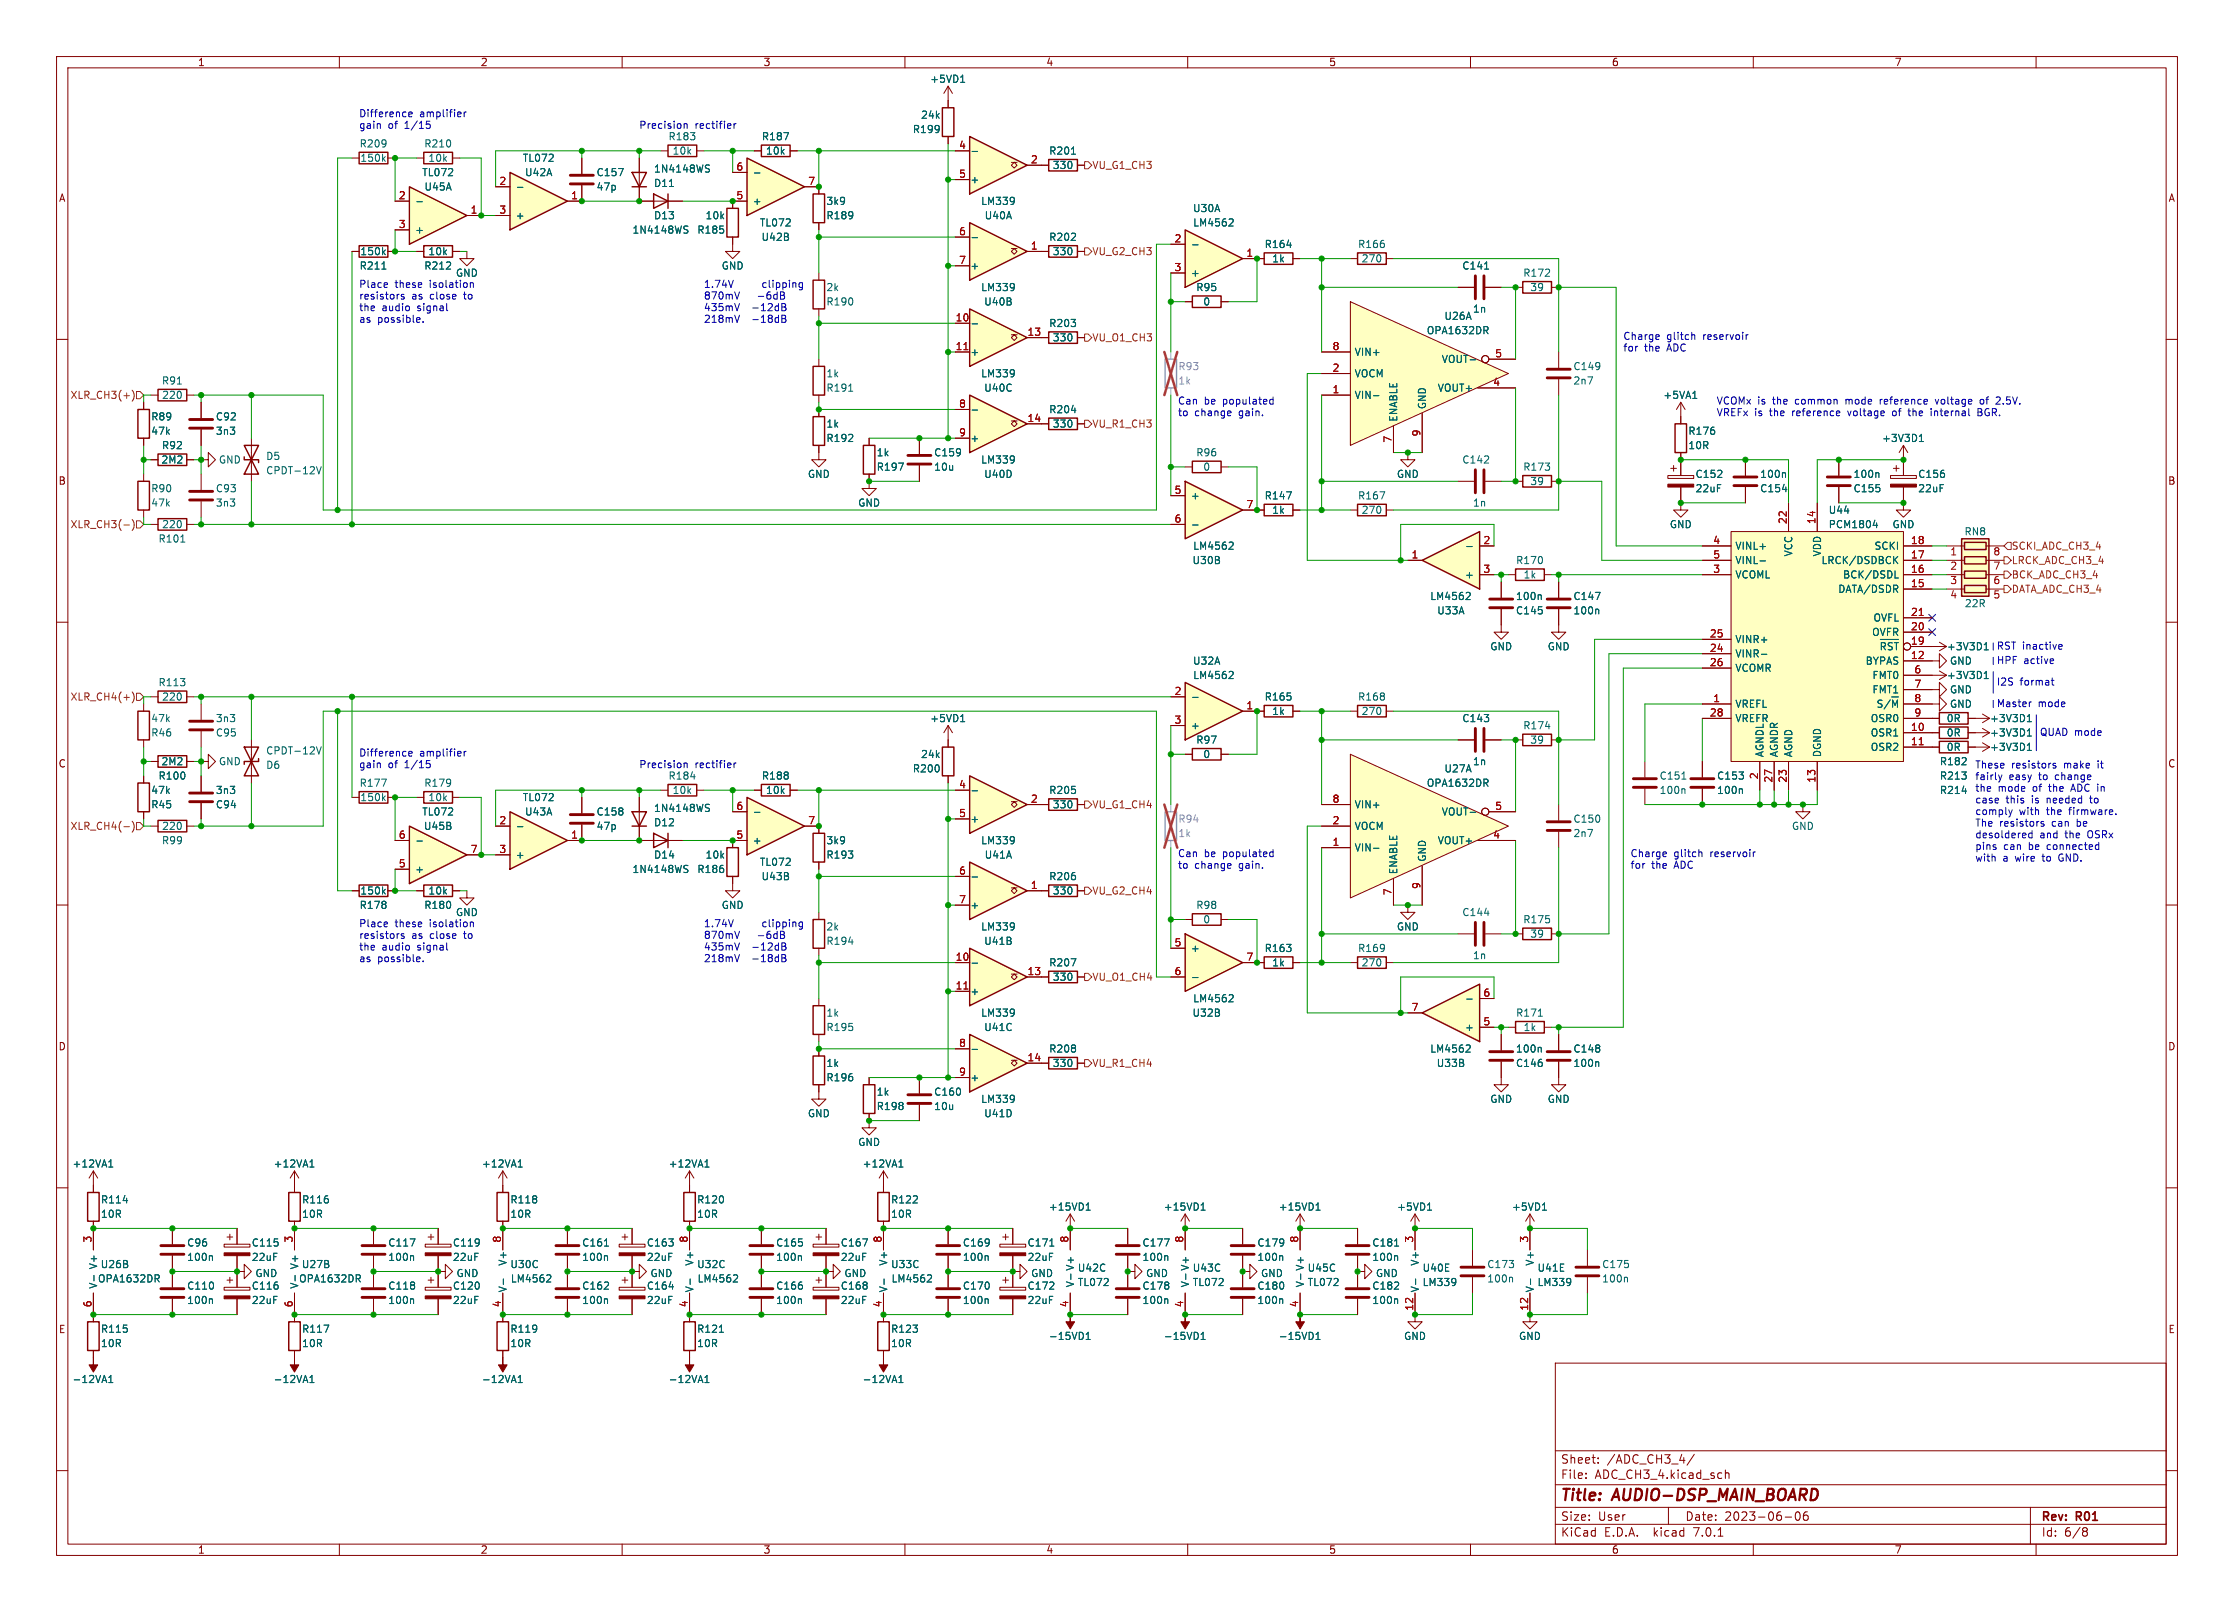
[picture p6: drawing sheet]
<svg xmlns="http://www.w3.org/2000/svg" width="395mm" height="285mm" viewBox="0 0 395 285" stroke-linecap="round" stroke-linejoin="round" font-family="sans-serif">
<defs><g id="words">
<g font-size="2.8" fill="#840000">
<text x="276" y="265.8">Title:</text>
<text x="285.4" y="265.8">AUDIO-DSP_MAIN_BOARD</text>
</g>
<g font-size="2.1" fill="#840000">
<text x="276" y="261.6">File:</text>
<text x="276" y="258.9">Sheet:</text>
<text x="282" y="261.6">ADC_CH3_4.kicad_sch</text>
<text x="284.1" y="258.9">/ADC_CH3_4/</text>
<text x="276" y="269">Size:</text>
<text x="282.6" y="269">User</text>
<text x="298" y="269">Date:</text>
<text x="304.9" y="269">2023-06-06</text>
<text x="361" y="269.2">Rev:</text>
<text x="367.2" y="269.2">R01</text>
<text x="276" y="271.8">KiCad</text>
<text x="283.6" y="271.8">E.D.A.</text>
<text x="292.4" y="271.8">kicad</text>
<text x="299.5" y="271.8">7.0.1</text>
<text x="361" y="271.8">Id:</text>
<text x="365" y="271.8">6/8</text>
</g>
<g font-size="1.8" fill="#840000">
<text x="35" y="11.8">1</text>
<text x="85" y="11.8">2</text>
<text x="135" y="11.8">3</text>
<text x="185" y="11.8">4</text>
<text x="235" y="11.8">5</text>
<text x="285" y="11.8">6</text>
<text x="335" y="11.8">7</text>
<text x="10.4" y="35.8">A</text>
<text x="383.4" y="35.8">A</text>
<text x="10.3" y="85.8">B</text>
<text x="383.3" y="85.8">B</text>
<text x="10.3" y="135.8">C</text>
<text x="383.3" y="135.8">C</text>
<text x="10.3" y="185.8">D</text>
<text x="383.3" y="185.8">D</text>
<text x="10.4" y="235.8">E</text>
<text x="383.3" y="235.8">E</text>
<text x="35" y="274.8">1</text>
<text x="85" y="274.8">2</text>
<text x="135" y="274.8">3</text>
<text x="185" y="274.8">4</text>
<text x="235" y="274.8">5</text>
<text x="285" y="274.8">6</text>
<text x="335" y="274.8">7</text>
</g>
<g font-size="1.8" fill="#006464">
<text x="164.4" y="14.8">+5VD1</text>
<text x="161.3" y="23.7">R199</text>
<text x="162.8" y="21.1">24k</text>
<text x="63.5" y="26.2">R209</text>
<text x="63.6" y="28.8">150k</text>
<text x="75" y="26.2">R210</text>
<text x="75.7" y="28.8">10k</text>
<text x="92.4" y="28.8">TL072</text>
<text x="118.1" y="25">R183</text>
<text x="118.9" y="27.5">10k</text>
<text x="134.6" y="25">R187</text>
<text x="135.4" y="27.5">10k</text>
<text x="185.4" y="27.5">R201</text>
<text x="74.6" y="31.3">TL072</text>
<text x="75" y="33.8">U45A</text>
<text x="92.8" y="31.3">U42A</text>
<text x="105.4" y="31.3">C157</text>
<text x="105.4" y="33.8">47p</text>
<text x="115.6" y="33.2">D11</text>
<text x="115.6" y="30.7">1N4148WS</text>
<text x="171.6" y="32.6">+</text>
<text x="186.1" y="30">330</text>
<text x="73.4" y="41.5">+</text>
<text x="91.2" y="38.9">+</text>
<text x="111.8" y="41.5">1N4148WS</text>
<text x="115.6" y="38.9">D13</text>
<text x="123.2" y="41.5">R185</text>
<text x="124.7" y="38.9">10k</text>
<text x="133.1" y="36.4">+</text>
<text x="134.3" y="40.2">TL072</text>
<text x="146.1" y="38.9">R189</text>
<text x="146.1" y="36.4">3k9</text>
<text x="173.4" y="36.4">LM339</text>
<text x="174" y="38.9">U40A</text>
<text x="210.9" y="37.7">U30A</text>
<text x="210.9" y="40.2">LM4562</text>
<text x="63.5" y="47.8">R211</text>
<text x="63.6" y="45.3">150k</text>
<text x="75" y="47.8">R212</text>
<text x="75.7" y="45.3">10k</text>
<text x="127.5" y="47.8">GND</text>
<text x="134.6" y="42.7">U42B</text>
<text x="171.6" y="47.8">+</text>
<text x="185.4" y="42.7">R202</text>
<text x="186.1" y="45.3">330</text>
<text x="223.5" y="44">R164</text>
<text x="224.9" y="46.5">1k</text>
<text x="240.1" y="44">R166</text>
<text x="240.7" y="46.5">270</text>
<text x="258.5" y="47.8">C141</text>
<text x="80.6" y="49.1">GND</text>
<text x="146.1" y="51.6">2k</text>
<text x="173.4" y="51.6">LM339</text>
<text x="210.6" y="49.1">+</text>
<text x="211.5" y="51.6">R95</text>
<text x="269.3" y="49.1">R172</text>
<text x="270.5" y="51.6">39</text>
<text x="146.1" y="54.2">R190</text>
<text x="174" y="54.2">U40B</text>
<text x="185.4" y="58">R203</text>
<text x="212.7" y="54.2">0</text>
<text x="252.2" y="59.2">OPA1632DR</text>
<text x="255.3" y="56.7">U26A</text>
<text x="260.4" y="55.4">1n</text>
<text x="171.6" y="63.1">+</text>
<text x="186.1" y="60.5">330</text>
<text x="239.5" y="63.1">VIN+</text>
<text x="254.8" y="64.3">VOUT-</text>
<text x="278.1" y="65.6">C149</text>
<text x="28.6" y="68.1">R91</text>
<text x="28.6" y="70.7">220</text>
<text x="146.1" y="69.4">R191</text>
<text x="146.1" y="66.9">1k</text>
<text x="173.4" y="66.9">LM339</text>
<text x="174" y="69.4">U40C</text>
<text x="239.5" y="70.7">VIN-</text>
<text x="239.5" y="66.9">VOCM</text>
<text x="254.1" y="69.4">VOUT+</text>
<text x="278.1" y="68.1">2n7</text>
<text x="294" y="70.7">+5VA1</text>
<text x="26.7" y="74.5">R89</text>
<text x="26.7" y="77">47k</text>
<text x="38.1" y="74.5">C92</text>
<text x="38.1" y="77">3n3</text>
<text x="146.1" y="75.8">1k</text>
<text x="185.4" y="73.2">R204</text>
<text x="186.1" y="75.8">330</text>
<text x="247.2" y="74.5" transform="rotate(-90 247.2 74.5)">ENABLE</text>
<text x="252.3" y="72.3" transform="rotate(-90 252.3 72.3)">GND</text>
<text x="298.5" y="77">R176</text>
<text x="28.5" y="82.1">2M2</text>
<text x="28.6" y="79.6">R92</text>
<text x="38.6" y="82.1">GND</text>
<text x="47" y="81.5">D5</text>
<text x="146.1" y="78.3">R192</text>
<text x="154.9" y="83.4">R197</text>
<text x="154.9" y="80.8">1k</text>
<text x="165.1" y="80.8">C159</text>
<text x="165.1" y="83.4">10u</text>
<text x="171.6" y="78.3">+</text>
<text x="173.4" y="82.1">LM339</text>
<text x="211.5" y="80.8">R96</text>
<text x="212.7" y="83.4">0</text>
<text x="258.5" y="82.1">C142</text>
<text x="269.3" y="83.4">R173</text>
<text x="298.5" y="79.6">10R</text>
<text x="332.7" y="78.3">+3V3D1</text>
<text x="26.7" y="87.2">R90</text>
<text x="26.7" y="89.7">47k</text>
<text x="38.1" y="87.2">C93</text>
<text x="38.1" y="89.7">3n3</text>
<text x="47" y="84">CPDT-12V</text>
<text x="142.8" y="84.6">GND</text>
<text x="151.7" y="89.7">GND</text>
<text x="174" y="84.6">U40D</text>
<text x="210.6" y="88.5">+</text>
<text x="223.5" y="88.5">R147</text>
<text x="240.1" y="88.5">R167</text>
<text x="246.9" y="84.6">GND</text>
<text x="260.4" y="89.7">1n</text>
<text x="270.5" y="85.9">39</text>
<text x="299.7" y="84.6">C152</text>
<text x="299.7" y="87.2">22uF</text>
<text x="311.2" y="87.2">C154</text>
<text x="311.2" y="84.6">100n</text>
<text x="327.7" y="87.2">C155</text>
<text x="327.7" y="84.6">100n</text>
<text x="339.1" y="84.6">C156</text>
<text x="339.1" y="87.2">22uF</text>
<text x="28.6" y="93.5">220</text>
<text x="224.9" y="91">1k</text>
<text x="240.7" y="91">270</text>
<text x="295.2" y="93.5">GND</text>
<text x="323.3" y="91">U44</text>
<text x="323.3" y="93.5">PCM1804</text>
<text x="334.6" y="93.5">GND</text>
<text x="347.3" y="94.8">RN8</text>
<text x="28" y="96.1">R101</text>
<text x="210.8" y="99.9">U30B</text>
<text x="210.9" y="97.3">LM4562</text>
<text x="268" y="99.9">R170</text>
<text x="306.8" y="97.3">VINL+</text>
<text x="306.8" y="99.9">VINL-</text>
<text x="317.1" y="98.5" transform="rotate(-90 317.1 98.5)">VCC</text>
<text x="321.9" y="99.9">LRCK/DSDBCK</text>
<text x="322.1" y="98.5" transform="rotate(-90 322.1 98.5)">VDD</text>
<text x="331.3" y="97.3">SCKI</text>
<text x="252.8" y="106.2">LM4562</text>
<text x="258.9" y="102.4">+</text>
<text x="268" y="106.2">100n</text>
<text x="269.3" y="102.4">1k</text>
<text x="278.1" y="106.2">C147</text>
<text x="306.8" y="102.4">VCOML</text>
<text x="324.9" y="105">DATA/DSDR</text>
<text x="325.7" y="102.4">BCK/DSDL</text>
<text x="347.3" y="107.5">22R</text>
<text x="254.1" y="108.8">U33A</text>
<text x="268" y="108.8">C145</text>
<text x="278.1" y="108.8">100n</text>
<text x="306.8" y="113.9">VINR+</text>
<text x="330.9" y="112.6">OVFR</text>
<text x="331.1" y="110">OVFL</text>
<text x="210.9" y="117.7">U32A</text>
<text x="263.4" y="115.1">GND</text>
<text x="273.6" y="115.1">GND</text>
<text x="306.8" y="116.4">VINR-</text>
<text x="306.8" y="118.9">VCOMR</text>
<text x="329.7" y="117.7">BYPAS</text>
<text x="332.2" y="115.7">~{RST}</text>
<text x="344.2" y="115.1">+3V3D1</text>
<text x="344.7" y="117.7">GND</text>
<text x="28" y="121.5">R113</text>
<text x="28.6" y="124">220</text>
<text x="210.9" y="120.2">LM4562</text>
<text x="223.5" y="124">R165</text>
<text x="240.1" y="124">R168</text>
<text x="306.8" y="125.3">VREFL</text>
<text x="330.9" y="120.2">FMT0</text>
<text x="330.9" y="122.7">FMT1</text>
<text x="331.7" y="125.9">S/~{M}</text>
<text x="344.2" y="120.2">+3V3D1</text>
<text x="344.7" y="122.7">GND</text>
<text x="344.7" y="125.3">GND</text>
<text x="26.7" y="130.4">R46</text>
<text x="26.7" y="127.8">47k</text>
<text x="38.1" y="130.4">C95</text>
<text x="38.1" y="127.8">3n3</text>
<text x="164.4" y="127.8">+5VD1</text>
<text x="210.6" y="129.1">+</text>
<text x="211.5" y="131.6">R97</text>
<text x="224.9" y="126.6">1k</text>
<text x="240.7" y="126.6">270</text>
<text x="258.5" y="127.8">C143</text>
<text x="269.3" y="129.1">R174</text>
<text x="270.5" y="131.6">39</text>
<text x="306.8" y="127.8">VREFR</text>
<text x="330.6" y="130.4">OSR1</text>
<text x="330.6" y="127.8">OSR0</text>
<text x="344.1" y="130.4">0R</text>
<text x="344.1" y="127.8">0R</text>
<text x="351.8" y="127.8">+3V3D1</text>
<text x="351.8" y="130.4">+3V3D1</text>
<text x="28" y="138">R100</text>
<text x="28.5" y="135.4">2M2</text>
<text x="38.6" y="135.4">GND</text>
<text x="47" y="136.1">D6</text>
<text x="47" y="133.5">CPDT-12V</text>
<text x="118.1" y="138">R184</text>
<text x="134.6" y="138">R188</text>
<text x="161.3" y="136.7">R200</text>
<text x="162.8" y="134.2">24k</text>
<text x="212.7" y="134.2">0</text>
<text x="255.3" y="136.7">U27A</text>
<text x="260.4" y="135.4">1n</text>
<text x="293.4" y="138">C151</text>
<text x="303.5" y="138">C153</text>
<text x="312" y="133.9" transform="rotate(-90 312 133.9)">AGNDL</text>
<text x="314.5" y="133.9" transform="rotate(-90 314.5 133.9)">AGNDR</text>
<text x="317.1" y="133.9" transform="rotate(-90 317.1 133.9)">AGND</text>
<text x="322.1" y="133.9" transform="rotate(-90 322.1 133.9)">DGND</text>
<text x="330.6" y="132.9">OSR2</text>
<text x="342.9" y="138">R213</text>
<text x="342.9" y="135.4">R182</text>
<text x="344.1" y="132.9">0R</text>
<text x="351.8" y="132.9">+3V3D1</text>
<text x="26.7" y="143.1">R45</text>
<text x="26.7" y="140.5">47k</text>
<text x="38.1" y="143.1">C94</text>
<text x="38.1" y="140.5">3n3</text>
<text x="63.5" y="139.3">R177</text>
<text x="63.6" y="141.8">150k</text>
<text x="75" y="139.3">R179</text>
<text x="75.7" y="141.8">10k</text>
<text x="92.4" y="141.8">TL072</text>
<text x="115.6" y="143.7">1N4148WS</text>
<text x="118.9" y="140.5">10k</text>
<text x="135.4" y="140.5">10k</text>
<text x="185.4" y="140.5">R205</text>
<text x="186.1" y="143.1">330</text>
<text x="239.5" y="143.1">VIN+</text>
<text x="252.2" y="139.3">OPA1632DR</text>
<text x="293.4" y="140.5">100n</text>
<text x="303.5" y="140.5">100n</text>
<text x="342.9" y="140.5">R214</text>
<text x="28.6" y="149.4">R99</text>
<text x="28.6" y="146.9">220</text>
<text x="74.6" y="144.3">TL072</text>
<text x="74.9" y="146.9">U45B</text>
<text x="92.8" y="144.3">U43A</text>
<text x="105.4" y="144.3">C158</text>
<text x="105.4" y="146.9">47p</text>
<text x="115.6" y="146.2">D12</text>
<text x="133.1" y="149.4">+</text>
<text x="146.1" y="149.4">3k9</text>
<text x="171.6" y="145.6">+</text>
<text x="173.4" y="149.4">LM339</text>
<text x="239.5" y="146.9">VOCM</text>
<text x="254.1" y="149.4">VOUT+</text>
<text x="254.8" y="144.3">VOUT-</text>
<text x="278.1" y="145.6">C150</text>
<text x="278.1" y="148.1">2n7</text>
<text x="316.8" y="146.9">GND</text>
<text x="73.4" y="154.5">+</text>
<text x="91.2" y="152">+</text>
<text x="111.8" y="154.5">1N4148WS</text>
<text x="115.6" y="152">D14</text>
<text x="123.2" y="154.5">R186</text>
<text x="124.7" y="152">10k</text>
<text x="134.3" y="153.2">TL072</text>
<text x="134.6" y="155.8">U43B</text>
<text x="146.1" y="152">R193</text>
<text x="174" y="152">U41A</text>
<text x="185.4" y="155.8">R206</text>
<text x="239.5" y="150.7">VIN-</text>
<text x="247.2" y="154.6" transform="rotate(-90 247.2 154.6)">ENABLE</text>
<text x="252.3" y="152.3" transform="rotate(-90 252.3 152.3)">GND</text>
<text x="63.5" y="160.8">R178</text>
<text x="63.6" y="158.3">150k</text>
<text x="75" y="160.8">R180</text>
<text x="75.7" y="158.3">10k</text>
<text x="127.5" y="160.8">GND</text>
<text x="171.6" y="160.8">+</text>
<text x="186.1" y="158.3">330</text>
<text x="211.5" y="160.8">R98</text>
<text x="80.6" y="162.1">GND</text>
<text x="146.1" y="167.2">R194</text>
<text x="146.1" y="164.7">2k</text>
<text x="173.4" y="164.7">LM339</text>
<text x="174" y="167.2">U41B</text>
<text x="212.7" y="163.4">0</text>
<text x="246.9" y="164.7">GND</text>
<text x="258.5" y="162.1">C144</text>
<text x="269.3" y="163.4">R175</text>
<text x="270.5" y="165.9">39</text>
<text x="185.4" y="171">R207</text>
<text x="186.1" y="173.5">330</text>
<text x="210.6" y="168.5">+</text>
<text x="223.5" y="168.5">R163</text>
<text x="224.9" y="171">1k</text>
<text x="240.1" y="168.5">R169</text>
<text x="240.7" y="171">270</text>
<text x="260.4" y="169.7">1n</text>
<text x="146.1" y="179.9">1k</text>
<text x="171.6" y="176.1">+</text>
<text x="173.4" y="179.9">LM339</text>
<text x="210.8" y="179.9">U32B</text>
<text x="210.9" y="177.4">LM4562</text>
<text x="268" y="179.9">R171</text>
<text x="146.1" y="182.4">R195</text>
<text x="174" y="182.4">U41C</text>
<text x="258.9" y="182.4">+</text>
<text x="269.3" y="182.4">1k</text>
<text x="146.1" y="191.3">R196</text>
<text x="146.1" y="188.8">1k</text>
<text x="171.6" y="191.3">+</text>
<text x="185.4" y="186.2">R208</text>
<text x="186.1" y="188.8">330</text>
<text x="252.8" y="186.2">LM4562</text>
<text x="254" y="188.8">U33B</text>
<text x="268" y="188.8">C146</text>
<text x="268" y="186.2">100n</text>
<text x="278.1" y="186.2">C148</text>
<text x="278.1" y="188.8">100n</text>
<text x="142.8" y="197.7">GND</text>
<text x="154.9" y="196.4">R198</text>
<text x="154.9" y="193.9">1k</text>
<text x="165.1" y="193.9">C160</text>
<text x="165.1" y="196.4">10u</text>
<text x="173.4" y="195.1">LM339</text>
<text x="174" y="197.7">U41D</text>
<text x="263.4" y="195.1">GND</text>
<text x="273.6" y="195.1">GND</text>
<text x="151.7" y="202.8">GND</text>
<text x="12.8" y="206.6">+12VA1</text>
<text x="48.3" y="206.6">+12VA1</text>
<text x="85.1" y="206.6">+12VA1</text>
<text x="118.2" y="206.6">+12VA1</text>
<text x="152.5" y="206.6">+12VA1</text>
<text x="17.8" y="212.9">R114</text>
<text x="17.8" y="215.5">10R</text>
<text x="53.3" y="212.9">R116</text>
<text x="53.3" y="215.5">10R</text>
<text x="90.2" y="212.9">R118</text>
<text x="90.2" y="215.5">10R</text>
<text x="123.2" y="212.9">R120</text>
<text x="123.2" y="215.5">10R</text>
<text x="157.5" y="212.9">R122</text>
<text x="157.5" y="215.5">10R</text>
<text x="185.4" y="214.2">+15VD1</text>
<text x="205.7" y="214.2">+15VD1</text>
<text x="226" y="214.2">+15VD1</text>
<text x="247" y="214.2">+5VD1</text>
<text x="267.3" y="214.2">+5VD1</text>
<text x="33" y="220.5">C96</text>
<text x="44.5" y="220.5">C115</text>
<text x="68.6" y="220.5">C117</text>
<text x="80" y="220.5">C119</text>
<text x="102.9" y="220.5">C161</text>
<text x="114.3" y="220.5">C163</text>
<text x="137.2" y="220.5">C165</text>
<text x="148.6" y="220.5">C167</text>
<text x="170.2" y="220.5">C169</text>
<text x="181.6" y="220.5">C171</text>
<text x="201.9" y="220.5">C177</text>
<text x="222.3" y="220.5">C179</text>
<text x="242.6" y="220.5">C181</text>
<text x="17.3" y="226.9">OPA1632DR</text>
<text x="17.3" y="227.8" transform="rotate(-90 17.3 227.8)">V-</text>
<text x="17.3" y="224.5" transform="rotate(-90 17.3 224.5)">V+</text>
<text x="17.7" y="224.3">U26B</text>
<text x="33" y="223.1">100n</text>
<text x="44.5" y="223.1">22uF</text>
<text x="45.1" y="225.9">GND</text>
<text x="52.8" y="226.9">OPA1632DR</text>
<text x="52.9" y="227.8" transform="rotate(-90 52.9 227.8)">V-</text>
<text x="52.9" y="224.5" transform="rotate(-90 52.9 224.5)">V+</text>
<text x="53.3" y="224.3">U27B</text>
<text x="68.6" y="223.1">100n</text>
<text x="80" y="223.1">22uF</text>
<text x="80.7" y="225.9">GND</text>
<text x="89.7" y="223.9" transform="rotate(-90 89.7 223.9)">V+</text>
<text x="90.2" y="224.3">U30C</text>
<text x="90.3" y="226.9">LM4562</text>
<text x="102.9" y="223.1">100n</text>
<text x="114.3" y="223.1">22uF</text>
<text x="114.9" y="225.9">GND</text>
<text x="122.7" y="223.9" transform="rotate(-90 122.7 223.9)">V+</text>
<text x="123.2" y="224.3">U32C</text>
<text x="123.3" y="226.9">LM4562</text>
<text x="137.2" y="223.1">100n</text>
<text x="148.6" y="223.1">22uF</text>
<text x="149.2" y="225.9">GND</text>
<text x="157" y="223.9" transform="rotate(-90 157 223.9)">V+</text>
<text x="157.5" y="224.3">U33C</text>
<text x="157.6" y="226.9">LM4562</text>
<text x="170.2" y="223.1">100n</text>
<text x="181.6" y="223.1">22uF</text>
<text x="182.3" y="225.9">GND</text>
<text x="190.1" y="227.6" transform="rotate(-90 190.1 227.6)">V- V+</text>
<text x="190.5" y="225">U42C</text>
<text x="190.5" y="227.5">TL072</text>
<text x="201.9" y="223.1">100n</text>
<text x="202.6" y="225.9">GND</text>
<text x="210.4" y="227.6" transform="rotate(-90 210.4 227.6)">V- V+</text>
<text x="210.8" y="225">U43C</text>
<text x="210.8" y="227.5">TL072</text>
<text x="222.3" y="223.1">100n</text>
<text x="222.9" y="225.9">GND</text>
<text x="230.7" y="227.6" transform="rotate(-90 230.7 227.6)">V- V+</text>
<text x="231.1" y="225">U45C</text>
<text x="231.1" y="227.5">TL072</text>
<text x="242.6" y="223.1">100n</text>
<text x="243.2" y="225.9">GND</text>
<text x="251" y="223.9" transform="rotate(-90 251 223.9)">V+</text>
<text x="251.5" y="225">U40E</text>
<text x="251.5" y="227.5">LM339</text>
<text x="262.9" y="224.3">C173</text>
<text x="262.9" y="226.9">100n</text>
<text x="271.3" y="223.9" transform="rotate(-90 271.3 223.9)">V+</text>
<text x="271.8" y="225">U41E</text>
<text x="271.8" y="227.5">LM339</text>
<text x="283.2" y="224.3">C175</text>
<text x="283.2" y="226.9">100n</text>
<text x="33" y="228.2">C110</text>
<text x="33" y="230.7">100n</text>
<text x="44.5" y="228.2">C116</text>
<text x="44.5" y="230.7">22uF</text>
<text x="68.6" y="228.2">C118</text>
<text x="68.6" y="230.7">100n</text>
<text x="80" y="228.2">C120</text>
<text x="80" y="230.7">22uF</text>
<text x="89.7" y="228.5" transform="rotate(-90 89.7 228.5)">V-</text>
<text x="102.9" y="228.2">C162</text>
<text x="102.9" y="230.7">100n</text>
<text x="114.3" y="228.2">C164</text>
<text x="114.3" y="230.7">22uF</text>
<text x="122.7" y="228.5" transform="rotate(-90 122.7 228.5)">V-</text>
<text x="137.2" y="228.2">C166</text>
<text x="137.2" y="230.7">100n</text>
<text x="148.6" y="228.2">C168</text>
<text x="148.6" y="230.7">22uF</text>
<text x="157" y="228.5" transform="rotate(-90 157 228.5)">V-</text>
<text x="170.2" y="228.2">C170</text>
<text x="170.2" y="230.7">100n</text>
<text x="181.6" y="228.2">C172</text>
<text x="181.6" y="230.7">22uF</text>
<text x="201.9" y="228.2">C178</text>
<text x="201.9" y="230.7">100n</text>
<text x="222.3" y="228.2">C180</text>
<text x="222.3" y="230.7">100n</text>
<text x="242.6" y="228.2">C182</text>
<text x="242.6" y="230.7">100n</text>
<text x="251" y="228.5" transform="rotate(-90 251 228.5)">V-</text>
<text x="271.3" y="228.5" transform="rotate(-90 271.3 228.5)">V-</text>
<text x="17.8" y="235.8">R115</text>
<text x="17.8" y="238.3">10R</text>
<text x="53.3" y="235.8">R117</text>
<text x="53.3" y="238.3">10R</text>
<text x="90.2" y="235.8">R119</text>
<text x="90.2" y="238.3">10R</text>
<text x="123.2" y="235.8">R121</text>
<text x="123.2" y="238.3">10R</text>
<text x="157.5" y="235.8">R123</text>
<text x="157.5" y="238.3">10R</text>
<text x="185.4" y="237">-15VD1</text>
<text x="205.7" y="237">-15VD1</text>
<text x="226" y="237">-15VD1</text>
<text x="248.2" y="237">GND</text>
<text x="268.5" y="237">GND</text>
<text x="12.8" y="244.7">-12VA1</text>
<text x="48.3" y="244.7">-12VA1</text>
<text x="85.1" y="244.7">-12VA1</text>
<text x="118.2" y="244.7">-12VA1</text>
<text x="152.5" y="244.7">-12VA1</text>
</g>
<g font-size="1.8" fill="#0000c2">
<text x="63.5" y="20.8">Difference</text>
<text x="63.5" y="22.9">gain</text>
<text x="68.6" y="22.9">of</text>
<text x="71.6" y="22.9">1/15</text>
<text x="74.2" y="20.8">amplifier</text>
<text x="113" y="22.9">Precision</text>
<text x="122.9" y="22.9">rectifier</text>
<text x="63.5" y="51">Place</text>
<text x="63.5" y="53">resistors</text>
<text x="69.9" y="51">these</text>
<text x="72.8" y="53">as</text>
<text x="76" y="51">isolation</text>
<text x="76.1" y="53">close</text>
<text x="82.2" y="53">to</text>
<text x="124.5" y="51">1.74V</text>
<text x="124.5" y="53">870mV</text>
<text x="134.2" y="53">-6dB</text>
<text x="135.3" y="51">clipping</text>
<text x="63.5" y="55.1">the</text>
<text x="63.5" y="57.2">as</text>
<text x="66.8" y="57.2">possible.</text>
<text x="67.6" y="55.1">audio</text>
<text x="73.9" y="55.1">signal</text>
<text x="124.5" y="55.1">435mV</text>
<text x="124.5" y="57.2">218mV</text>
<text x="133.1" y="55.1">-12dB</text>
<text x="133.1" y="57.2">-18dB</text>
<text x="287" y="60.2">Charge</text>
<text x="287" y="62.2">for</text>
<text x="290.8" y="62.2">the</text>
<text x="294.7" y="60.2">glitch</text>
<text x="294.8" y="62.2">ADC</text>
<text x="301.2" y="60.2">reservoir</text>
<text x="208.3" y="71.6">Can</text>
<text x="212.9" y="71.6">be</text>
<text x="216.3" y="71.6">populated</text>
<text x="303.5" y="71.6">VCOMx is</text>
<text x="313.5" y="71.6">the</text>
<text x="317.6" y="71.6">common</text>
<text x="326.6" y="71.6">mode</text>
<text x="332.8" y="71.6">reference</text>
<text x="342.8" y="71.6">voltage</text>
<text x="350.7" y="71.6">of</text>
<text x="353.7" y="71.6">2.5V.</text>
<text x="208.3" y="73.7">to</text>
<text x="211.2" y="73.7">change</text>
<text x="219.1" y="73.7">gain.</text>
<text x="303.5" y="73.7">VREFx is</text>
<text x="313" y="73.7">the</text>
<text x="317" y="73.7">reference</text>
<text x="327" y="73.7">voltage</text>
<text x="335" y="73.7">of</text>
<text x="338" y="73.7">the</text>
<text x="342" y="73.7">internal</text>
<text x="350.4" y="73.7">BGR.</text>
<text x="353.1" y="114.9">RST inactive</text>
<text x="353.1" y="117.5">HPF</text>
<text x="357.8" y="117.5">active</text>
<text x="353.1" y="121.3">I2S</text>
<text x="353.1" y="125.1">Master</text>
<text x="357.2" y="121.3">format</text>
<text x="360.4" y="125.1">mode</text>
<text x="360.7" y="130.2">QUAD mode</text>
<text x="63.5" y="133.8">Difference</text>
<text x="63.5" y="135.9">gain</text>
<text x="68.6" y="135.9">of</text>
<text x="71.6" y="135.9">1/15</text>
<text x="74.2" y="133.8">amplifier</text>
<text x="113" y="135.9">Precision</text>
<text x="122.9" y="135.9">rectifier</text>
<text x="349.2" y="135.9">These</text>
<text x="349.2" y="138">fairly</text>
<text x="355.2" y="138">easy</text>
<text x="355.7" y="135.9">resistors</text>
<text x="360.6" y="138">to</text>
<text x="363.5" y="138">change</text>
<text x="365" y="135.9">make</text>
<text x="371" y="135.9">it</text>
<text x="349.2" y="140.1">the</text>
<text x="349.2" y="142.1">case</text>
<text x="353.3" y="140.1">mode</text>
<text x="354.7" y="142.1">this</text>
<text x="359.3" y="142.1">is</text>
<text x="359.5" y="140.1">of</text>
<text x="362" y="142.1">needed</text>
<text x="362.5" y="140.1">the</text>
<text x="366.5" y="140.1">ADC in</text>
<text x="369.8" y="142.1">to</text>
<text x="349.2" y="144.2">comply</text>
<text x="349.2" y="146.2">The</text>
<text x="349.2" y="148.3">desoldered</text>
<text x="353.6" y="146.2">resistors</text>
<text x="357.1" y="144.2">with</text>
<text x="360.7" y="148.3">and</text>
<text x="362" y="144.2">the</text>
<text x="362.9" y="146.2">can</text>
<text x="365.2" y="148.3">the</text>
<text x="366" y="144.2">firmware.</text>
<text x="367.4" y="146.2">be</text>
<text x="369.3" y="148.3">OSRx</text>
<text x="208.3" y="151.6">Can</text>
<text x="208.3" y="153.7">to</text>
<text x="211.2" y="153.7">change</text>
<text x="212.9" y="151.6">be</text>
<text x="216.3" y="151.6">populated</text>
<text x="219.1" y="153.7">gain.</text>
<text x="288.3" y="151.6">Charge</text>
<text x="288.3" y="153.7">for</text>
<text x="292" y="153.7">the</text>
<text x="296" y="151.6">glitch</text>
<text x="296.1" y="153.7">ADC</text>
<text x="302.5" y="151.6">reservoir</text>
<text x="349.2" y="150.3">pins</text>
<text x="349.2" y="152.4">with</text>
<text x="354.2" y="152.4">a</text>
<text x="354.3" y="150.3">can</text>
<text x="356.4" y="152.4">wire</text>
<text x="358.8" y="150.3">be</text>
<text x="361.3" y="152.4">to</text>
<text x="362.1" y="150.3">connected</text>
<text x="364.3" y="152.4">GND.</text>
<text x="63.5" y="164">Place</text>
<text x="63.5" y="166.1">resistors</text>
<text x="69.9" y="164">these</text>
<text x="72.8" y="166.1">as</text>
<text x="76" y="164">isolation</text>
<text x="76.1" y="166.1">close</text>
<text x="82.2" y="166.1">to</text>
<text x="124.5" y="164">1.74V</text>
<text x="124.5" y="166.1">870mV</text>
<text x="134.2" y="166.1">-6dB</text>
<text x="135.3" y="164">clipping</text>
<text x="63.5" y="168.1">the</text>
<text x="63.5" y="170.2">as</text>
<text x="66.8" y="170.2">possible.</text>
<text x="67.6" y="168.1">audio</text>
<text x="73.9" y="168.1">signal</text>
<text x="124.5" y="168.1">435mV</text>
<text x="124.5" y="170.2">218mV</text>
<text x="133.1" y="168.1">-12dB</text>
<text x="133.1" y="170.2">-18dB</text>
</g>
<g font-size="1.8" fill="#a90000">
<text x="169.5" y="26.4">4</text>
<text x="182.2" y="29">2</text>
<text x="70.5" y="35.3">2</text>
<text x="88.2" y="32.8">2</text>
<text x="100.9" y="35.3">1</text>
<text x="130.1" y="35.3">5</text>
<text x="130.1" y="30.2">6</text>
<text x="142.8" y="32.8">7</text>
<text x="169.5" y="31.5">5</text>
<text x="70.5" y="40.4">3</text>
<text x="83.2" y="37.8">1</text>
<text x="88.2" y="37.8">3</text>
<text x="169.5" y="41.7">6</text>
<text x="169.5" y="46.7">7</text>
<text x="182.2" y="44.2">1</text>
<text x="207.6" y="42.9">2</text>
<text x="220.3" y="45.5">1</text>
<text x="207.6" y="48">3</text>
<text x="168.9" y="56.9">10</text>
<text x="181.6" y="59.4">13</text>
<text x="168.9" y="62">11</text>
<text x="235.6" y="65.8">2</text>
<text x="235.6" y="62">8</text>
<text x="264.3" y="63.2">5</text>
<text x="235.6" y="69.6">1</text>
<text x="263.9" y="68.3">4</text>
<text x="169.5" y="72.1">8</text>
<text x="169.5" y="77.2">9</text>
<text x="181.6" y="74.7">14</text>
<text x="251.2" y="77.2" transform="rotate(-90 251.2 77.2)">9</text>
<text x="246.1" y="78.3" transform="rotate(-90 246.1 78.3)">7</text>
<text x="207.6" y="87.4">5</text>
<text x="220.3" y="89.9">7</text>
<text x="207.6" y="92.5">6</text>
<text x="316" y="92.7" transform="rotate(-90 316 92.7)">22</text>
<text x="321.1" y="92.7" transform="rotate(-90 321.1 92.7)">14</text>
<text x="249.5" y="98.8">1</text>
<text x="262.2" y="96.3">2</text>
<text x="262.2" y="101.3">3</text>
<text x="302.9" y="101.3">3</text>
<text x="302.9" y="96.3">4</text>
<text x="302.9" y="98.8">5</text>
<text x="337.8" y="101.3">16</text>
<text x="337.8" y="98.8">17</text>
<text x="337.8" y="96.3">18</text>
<text x="344.8" y="98.4">1</text>
<text x="344.8" y="101">2</text>
<text x="352.4" y="101">7</text>
<text x="352.4" y="98.4">8</text>
<text x="337.8" y="103.9">15</text>
<text x="344.8" y="103.5">3</text>
<text x="344.8" y="106">4</text>
<text x="352.4" y="106">5</text>
<text x="352.4" y="103.5">6</text>
<text x="302.3" y="112.8">25</text>
<text x="337.8" y="111.5">20</text>
<text x="337.8" y="109">21</text>
<text x="302.3" y="115.3">24</text>
<text x="302.3" y="117.9">26</text>
<text x="337.8" y="116.6">12</text>
<text x="337.8" y="114">19</text>
<text x="338.4" y="119.1">6</text>
<text x="207.6" y="122.9">2</text>
<text x="220.3" y="125.5">1</text>
<text x="302.9" y="124.2">1</text>
<text x="338.4" y="121.7">7</text>
<text x="338.4" y="124.2">8</text>
<text x="207.6" y="128">3</text>
<text x="302.3" y="126.7">28</text>
<text x="337.8" y="129.3">10</text>
<text x="337.8" y="131.8">11</text>
<text x="338.4" y="126.7">9</text>
<text x="310.9" y="137.8" transform="rotate(-90 310.9 137.8)">2</text>
<text x="130.1" y="143.3">6</text>
<text x="169.5" y="139.4">4</text>
<text x="182.2" y="142">2</text>
<text x="235.6" y="142">8</text>
<text x="264.3" y="143.3">5</text>
<text x="313.4" y="138.4" transform="rotate(-90 313.4 138.4)">27</text>
<text x="316" y="138.4" transform="rotate(-90 316 138.4)">23</text>
<text x="321.1" y="138.4" transform="rotate(-90 321.1 138.4)">13</text>
<text x="70.5" y="148.3">6</text>
<text x="88.2" y="145.8">2</text>
<text x="100.9" y="148.3">1</text>
<text x="130.1" y="148.3">5</text>
<text x="142.8" y="145.8">7</text>
<text x="169.5" y="144.5">5</text>
<text x="235.6" y="149.6">1</text>
<text x="235.6" y="145.8">2</text>
<text x="263.9" y="148.3">4</text>
<text x="70.5" y="153.4">5</text>
<text x="83.2" y="150.9">7</text>
<text x="88.2" y="150.9">3</text>
<text x="169.5" y="154.7">6</text>
<text x="169.5" y="159.8">7</text>
<text x="182.2" y="157.2">1</text>
<text x="246.1" y="158.3" transform="rotate(-90 246.1 158.3)">7</text>
<text x="251.2" y="157.2" transform="rotate(-90 251.2 157.2)">9</text>
<text x="207.6" y="167.4">5</text>
<text x="168.9" y="169.9">10</text>
<text x="181.6" y="172.5">13</text>
<text x="207.6" y="172.5">6</text>
<text x="220.3" y="169.9">7</text>
<text x="168.9" y="175">11</text>
<text x="249.5" y="178.8">7</text>
<text x="262.2" y="176.3">6</text>
<text x="169.5" y="185.2">8</text>
<text x="262.2" y="181.4">5</text>
<text x="169.5" y="190.2">9</text>
<text x="181.6" y="187.7">14</text>
<text x="16.3" y="219.7" transform="rotate(-90 16.3 219.7)">3</text>
<text x="51.8" y="219.7" transform="rotate(-90 51.8 219.7)">3</text>
<text x="88.6" y="219.7" transform="rotate(-90 88.6 219.7)">8</text>
<text x="121.7" y="219.7" transform="rotate(-90 121.7 219.7)">8</text>
<text x="156" y="219.7" transform="rotate(-90 156 219.7)">8</text>
<text x="189" y="219.7" transform="rotate(-90 189 219.7)">8</text>
<text x="209.3" y="219.7" transform="rotate(-90 209.3 219.7)">8</text>
<text x="229.6" y="219.7" transform="rotate(-90 229.6 219.7)">8</text>
<text x="249.9" y="219.7" transform="rotate(-90 249.9 219.7)">3</text>
<text x="270.3" y="219.7" transform="rotate(-90 270.3 219.7)">3</text>
<text x="16.3" y="231.2" transform="rotate(-90 16.3 231.2)">6</text>
<text x="51.8" y="231.2" transform="rotate(-90 51.8 231.2)">6</text>
<text x="88.6" y="231.2" transform="rotate(-90 88.6 231.2)">4</text>
<text x="121.7" y="231.2" transform="rotate(-90 121.7 231.2)">4</text>
<text x="156" y="231.2" transform="rotate(-90 156 231.2)">4</text>
<text x="189" y="231.2" transform="rotate(-90 189 231.2)">4</text>
<text x="209.3" y="231.2" transform="rotate(-90 209.3 231.2)">4</text>
<text x="229.6" y="231.2" transform="rotate(-90 229.6 231.2)">4</text>
<text x="249.9" y="231.8" transform="rotate(-90 249.9 231.8)">12</text>
<text x="270.3" y="231.8" transform="rotate(-90 270.3 231.8)">12</text>
</g>
<g font-size="1.8" fill="#725600">
<text x="193.1" y="30">VU_G1_CH3</text>
<text x="193.1" y="45.3">VU_G2_CH3</text>
<text x="193.1" y="60.5">VU_O1_CH3</text>
<text x="12.4" y="70.7">XLR_CH3(+)</text>
<text x="193.1" y="75.8">VU_R1_CH3</text>
<text x="12.4" y="93.5">XLR_CH3(-)</text>
<text x="355.7" y="99.9">LRCK_ADC_CH3_4</text>
<text x="355.7" y="97.3">SCKI_ADC_CH3_4</text>
<text x="355.7" y="102.4">BCK_ADC_CH3_4</text>
<text x="355.7" y="105">DATA_ADC_CH3_4</text>
<text x="12.4" y="124">XLR_CH4(+)</text>
<text x="193.1" y="143.1">VU_G1_CH4</text>
<text x="12.4" y="146.9">XLR_CH4(-)</text>
<text x="193.1" y="158.3">VU_G2_CH4</text>
<text x="193.1" y="173.5">VU_O1_CH4</text>
<text x="193.1" y="188.8">VU_R1_CH4</text>
</g>
<g font-size="1.8" fill="#989898">
<text x="208.3" y="65.6">R93</text>
<text x="208.3" y="68.1">1k</text>
<text x="208.3" y="145.6">R94</text>
<text x="208.3" y="148.1">1k</text>
</g>
</g></defs>
<g fill="none" stroke="#840000" stroke-width=".18">
<path d="M10 10h375v265h-375zM12 12h371v261h-371zM60 10v2M110 10v2M160 10v2M210 10v2M260 10v2M310 10v2M360 10v2M10 60h2M383 60h2M10 110h2"/>
<path d="M383 110h2M10 160h2M383 160h2M184.1 188h1.3M190.5 188h1.3M10 210h2M16.5 207l-.8 1.3M16.5 207v3.8M16.5 215.9v1.3M16.5 207l.8 1.3M39.6 220h4.6v.5h-4.6zM40.1 218.7h1"/>
<path d="M40.6 218.2v1M41.9 217.2v2.8M52.1 207v3.8M52.1 215.9v1.3M52.1 207l-.8 1.3M52.1 207l.7 1.3M383 210h2M39.6 227.6h4.6v.5h-4.6zM40.1 226.3h1M40.6 225.8v1M41.9 224.8h1.3v-1.3l1.2 1.3-1.2 1.3v-1.3M41.9 222v5.6"/>
<path d="M41.9 229.6v2.8M10 260h2M275 241h108v32h-108zM275 256.5h108M282.6 258.5v.2M282.6 257.8v.1M299.6 257.1l-1.3 1.9M305.1 259.9v1.5M383 260h2M60 273v2M110 273v2M160 273v2"/>
<path d="M210 273v2M260 273v2M275 269.5h108M275 266.5h108M275 262.5h108M280.4 261.2v.2M280.4 260.5v.1M295 266.5v3M303.8 271.6h.8M305.1 260.5l.2-.1 .3 .1 .1 .9M310 273v2M315.6 268.2h1.2"/>
<path d="M317.6 267.4l.2-.1a.8 .8 0 0 1 .5 .7 .8 .8 0 0 1-.5 .8 1 1 0 0 1-.2-1.4zM319.6 267.3a.59 .59 0 0 0-.7 .6v.6l.1 .2 .4 .1 .2-.2 .1-.5-.1-.2h-.5l-.2 .2M359 266.5v6.5M360 273v2M368.5 270.1l.4 .1 .2 .2-.3 .3M368.5 270.7h.3M368.8 270.7l.2 .2 .1 .4-.2 .2-.4 .1"/>
</g>
<path d="M19.2 206.3h.8M19.4 205.4l.2-.3v1.2M54.8 206.3h.7M54.9 205.4l.3-.3v1.2" fill="none" stroke="#006464" stroke-width=".18"/>
<path d="M185.4 186.9h5.1v2.1h-5.1zM15.5 210.8h2v5.1h-2zM51.1 210.8h2v5.1h-2z" fill="none" stroke="#840000" stroke-width=".25"/>
<g fill="#840000" stroke="#840000" stroke-width=".18">
<path d="M39.6 229.1h4.6v.5h-4.6z"/>
<path d="M39.6 221.5h4.6v.5h-4.6z"/>
</g>
<path d="M171.4 182.9l10.2 5.1-10.2 5z" fill="#ffffc2"/>
<path d="M171.4 182.9l10.2 5.1-10.2 5z" fill="none" stroke="#840000" stroke-width=".25"/>
<path d="M168.9 185.4h2.5M168.9 190.5h2.5M178.8 187.5h.5l-.5 .5 .5 .5 .5-.5-.5-.5h.5M181.6 188h2.5" fill="none" stroke="#840000" stroke-width=".18"/>
<path d="M171.9 185.5h.9" fill="none" stroke="#006464" stroke-width=".18"/>
<path d="M171.4 167.6l10.2 5.1-10.2 5.1z" fill="#ffffc2"/>
<path d="M223.5 124.7h5.1v2h-5.1zM171.4 167.6l10.2 5.1-10.2 5.1zM185.4 171.7h5.1v2h-5.1zM143.8 186.7h2v5.1h-2zM15.5 233.7h2v5.1h-2zM51.1 233.7h2v5.1h-2z" fill="none" stroke="#840000" stroke-width=".25"/>
<g fill="none" stroke="#840000" stroke-width=".18">
<path d="M265.4 110.5v1.3h-1.2l1.2 1.2 1.3-1.2h-1.3M275.6 110.5v1.3h-1.3l1.3 1.2 1.3-1.2h-1.3M222.2 125.7h1.3M228.6 125.7h1.3M102.9 141v2.8M102.9 145.8v2.8M168.9 170.2h2.5M168.9 175.3h2.5M178.8 172.2h.5l-.5 .5 .5 .5 .5-.5-.5-.5h.5M181.6 172.7h3.8M190.5 172.7h1.3M144.8 191.8v2.5h1.2l-1.2 1.3-1.3-1.3h1.3"/>
<path d="M144.8 185.4v1.3M16.5 217.2v3.8M30.5 217.2v2.8M52.1 217.2v3.8M66 217.2v2.8M16.5 228.6v5.1M16.5 238.8v1.2M30.5 222v5.6M30.5 229.6v2.8M52.1 228.6v5.1M52.1 238.8v1.2M66 222v5.6"/>
<path d="M66 229.6v2.8"/>
</g>
<g fill="none" stroke="#006464" stroke-width=".18">
<path d="M171.9 170.3h.9M16.6 225.5v.9M27.7 226l.5 .6M28 225.4l.2 .2-.2 .4M37.4 222l.2 .2v.6M37.4 229.6l.2 .2v.7M52.2 225.5v.9M63.3 226l.4 .6M63.6 225.4l.1 .2-.1 .4M72.9 229.6l.2 .2v.7M72.9 222l.2 .2v.6M19.2 244.4h.8"/>
<path d="M19.2 243.5l.4-.3v1.2M54.8 244.4h.7M54.8 243.5l.4-.3v1.2"/>
</g>
<path d="M170.4 174.9h.7" fill="none" stroke="#a90000" stroke-width=".18"/>
<g fill="#840000" stroke="#840000" stroke-width=".18">
<path d="M52.1 240v1.3h.7l-.7 1.3-.8-1.3h.8z"/>
<path d="M16.5 240v1.3h.8l-.8 1.3-.8-1.3h.8z"/>
</g>
<path d="M100.8 145.5h4.1M100.8 144h4.1M28.4 221.7h4.1M28.4 220.2h4.1M28.4 229.4h4.1M28.4 227.8h4.1M64 221.7h4.1M64 220.2h4.1M64 229.4h4.1M64 227.8h4.1" fill="none" stroke="#840000" stroke-width=".51"/>
<path d="M90.2 143.5l10.1 5.1-10.1 5.1z" fill="#ffffc2"/>
<path d="M90.2 143.5l10.1 5.1-10.1 5.1zM240 169.2h5.1v2h-5.1z" fill="none" stroke="#840000" stroke-width=".25"/>
<path d="M87.6 146.1h2.6M87.6 151.1h2.6M100.3 148.6h2.6M238.8 170.2h1.2M245.1 170.2h1.3" fill="none" stroke="#840000" stroke-width=".18"/>
<path d="M91.5 146.2h1" fill="none" stroke="#006464" stroke-width=".18"/>
<path d="M209.5 85.1l10.2 5.1-10.2 5.1z" fill="#ffffc2"/>
<path d="M209.5 85.1l10.2 5.1-10.2 5.1z" fill="none" stroke="#840000" stroke-width=".25"/>
<g fill="none" stroke="#840000" stroke-width=".18">
<path d="M207 87.6h2.5M207 92.7h2.5M219.7 90.2h2.5M75.2 220h4.6v.5h-4.6zM75.7 218.7h1M76.2 218.2v1M77.5 217.2v2.8M75.2 227.6h4.6v.5h-4.6zM75.7 226.3h1M76.2 225.8v1M77.5 224.8h1.2v-1.3l1.3 1.3-1.3 1.3v-1.3M77.5 222v5.6"/>
<path d="M77.5 229.6v2.8"/>
</g>
<path d="M210.9 92.8h.9M217.8 95.8l.2 .3v.3l-.7 .7h.7" fill="none" stroke="#006464" stroke-width=".18"/>
<g fill="#840000" stroke="#840000" stroke-width=".18">
<path d="M75.2 221.5h4.6v.5h-4.6z"/>
<path d="M75.2 229.1h4.6v.5h-4.6z"/>
</g>
<path d="M132.1 141l10.1 5.1-10.1 5z" fill="#ffffc2"/>
<path d="M185.4 73.9h5.1v2h-5.1zM223.5 89.2h5.1v2h-5.1zM134.6 138.7h5.1v2h-5.1zM128.5 149.9h2.1v5h-2.1zM132.1 141l10.1 5.1-10.1 5zM143.8 162.6h2v5h-2z" fill="none" stroke="#840000" stroke-width=".25"/>
<path d="M184.1 74.9h1.3M190.5 74.9h1.3M222.2 90.2h1.3M228.6 90.2h1.3M133.3 139.7h1.3M139.7 139.7h1.3M129.5 154.9v2.6h1.3l-1.3 1.3-1.2-1.3h1.2M129.5 143.5h2.6M132.1 148.6h-2.6v1.3M142.2 146.1h2.6M144.8 161.3v1.3M144.8 167.6v1.3" fill="none" stroke="#840000" stroke-width=".18"/>
<path d="M133.4 143.6h1" fill="none" stroke="#006464" stroke-width=".18"/>
<path d="M171.4 152.4l10.2 5.1-10.2 5.1z" fill="#ffffc2"/>
<path d="M171.4 152.4l10.2 5.1-10.2 5.1zM185.4 141.2h5.1v2.1h-5.1zM185.4 156.5h5.1v2h-5.1z" fill="none" stroke="#840000" stroke-width=".25"/>
<path d="M168.9 154.9h2.5M178.8 157h.5l-.5 .5 .5 .5 .5-.5-.5-.5h.5M181.6 157.5h3.8M184.1 142.2h1.3M190.5 157.5h1.3M190.5 142.2h1.3M168.9 160h2.5" fill="none" stroke="#840000" stroke-width=".18"/>
<path d="M171.9 155h.9" fill="none" stroke="#006464" stroke-width=".18"/>
<path d="M171.4 137.2l10.2 5-10.2 5.1z" fill="#ffffc2"/>
<path d="M166.6 19.1h2.1v5h-2.1zM185.4 58.7h5.1v2h-5.1zM210.8 81.5h5.1v2.1h-5.1zM118.1 138.7h5.1v2h-5.1zM171.4 137.2l10.2 5-10.2 5.1zM111.8 143.5h2.5l-1.3 2.6zM111.8 146.1h2.5M115.6 147.3l2.5 1.3-2.5 1.3zM118.1 147.3v2.6" fill="none" stroke="#840000" stroke-width=".25"/>
<g fill="none" stroke="#840000" stroke-width=".18">
<path d="M167.6 17.8v1.3M167.6 24.1v1.3M184.1 59.7h1.3M190.5 59.7h1.3M209.5 82.6h1.3M215.9 82.6h1.3M116.8 139.7h1.3M123.2 139.7h1.3M168.9 139.7h2.5M113 141v7.6h7.6M168.9 144.8h2.5M178.8 141.7h.5l-.5 .5 .5 .5 .5-.5-.5-.5h.5"/>
<path d="M181.6 142.2h2.5"/>
</g>
<path d="M171.9 139.8h.9M121.1 153.6l.4 .1 .1 .3-.2 .3h-.3M121.1 153h.5M125 142.8l.3 .1 .1 .3-.2 .3h-.3M125 142.2l.4 .1" fill="none" stroke="#006464" stroke-width=".18"/>
<path d="M209.5 120.7l10.2 5-10.2 5.1z" fill="#ffffc2"/>
<path d="M74.9 140h5.1v2h-5.1zM166.6 132.1h2.1v5.1h-2.1zM209.5 120.7l10.2 5-10.2 5.1zM210.8 132.3h5.1v2.1h-5.1zM143.8 147.3h2v5.1h-2z" fill="none" stroke="#840000" stroke-width=".25"/>
<g fill="none" stroke="#840000" stroke-width=".18">
<path d="M167.6 128.3l-.7 1.2M167.6 128.3v3.8M167.6 137.2v1.2M167.6 128.3l.8 1.2M207 123.2h2.5M207 128.3h2.5M209.5 133.4h1.3M215.9 133.4h1.3M219.7 125.7h2.5M73.7 141h1.2M80 141h1.3M144.8 146.1v1.2"/>
<path d="M144.8 152.4v1.3M270.5 217.2v3.8M270.5 228.6v3.8"/>
</g>
<path d="M217.8 118.7l.2 .2v.3l-.7 .8h.7M169.8 127.6h.8M170.1 126.5l.1-.2v1.3M210.9 123.3h.9M270.6 226.1v1" fill="none" stroke="#006464" stroke-width=".18"/>
<path d="M72.4 146.1l10.1 5-10.1 5.1z" fill="#ffffc2"/>
<path d="M185.4 28.2h5.1v2h-5.1zM240 124.7h5.1v2h-5.1zM72.4 146.1l10.1 5-10.1 5.1zM74.9 156.5h5.1v2h-5.1z" fill="none" stroke="#840000" stroke-width=".25"/>
<g fill="none" stroke="#840000" stroke-width=".18">
<path d="M167.6 15.2l-.7 1.3M167.6 15.2v2.6M167.6 15.2l.8 1.3M184.1 29.2h1.3M190.5 29.2h1.3M238.8 125.7h1.2M245.1 125.7h1.3M69.8 153.7h2.6M69.8 148.6h2.6M73.7 157.5h1.2M80 157.5h1.3M82.5 157.5v1.3h1.3l-1.3 1.2-1.2-1.2h1.2"/>
<path d="M82.5 151.1h2.6M270.5 214.6l-.8 1.3M270.5 214.6v2.6M270.5 214.6l.8 1.3M280.7 221v2.8M280.7 225.8v2.8"/>
</g>
<path d="M169.8 14.6h.8M170.1 13.5l.1-.2v1.3M189.4 27.3h.8M73.7 148.7h1M272.7 213.9h.7M273 212.9l.1-.2v1.2M287.6 225.8l.2 .2v.6" fill="none" stroke="#006464" stroke-width=".18"/>
<path d="M206 143.5h2v5.1h-2z" fill="none" stroke="#a1a1a1" stroke-width=".25"/>
<path d="M207 142.2v1.3M207 148.6v1.3" fill="none" stroke="#a1a1a1" stroke-width=".18"/>
<path d="M205.9 142.2l2.3 7.7M208.2 142.2l-2.3 7.7" fill="none" stroke="#eb3a3d" stroke-width=".46"/>
<path d="M278.6 225.6h4.1M278.6 224h4.1" fill="none" stroke="#840000" stroke-width=".51"/>
<path d="M209.5 165.1l10.2 5.1-10.2 5.1z" fill="#ffffc2"/>
<path d="M209.5 165.1l10.2 5.1-10.2 5.1zM268 180.6h5v2h-5z" fill="none" stroke="#840000" stroke-width=".25"/>
<g fill="none" stroke="#840000" stroke-width=".18">
<path d="M35.6 124.5v2.8M35.6 129.3v2.8M207 167.6h2.5M207 172.7h2.5M219.7 170.2h2.5M265.4 190.5v1.3h-1.2l1.2 1.2 1.3-1.2h-1.3M266.7 181.6h1.3M273 181.6h1.3M156.2 217.2v3.8M167.6 217.2v2.8M199.4 217.2v2.8M209.5 214.6l-.7 1.3"/>
<path d="M209.5 214.6v2.6M209.5 214.6l.8 1.3M156.2 228.6v3.8M167.6 222v5.6M167.6 229.6v2.8M199.4 224.8h1.3v-1.3l1.2 1.3-1.2 1.3v-1.3M199.4 222v5.6M199.4 229.6v2.8"/>
</g>
<g fill="none" stroke="#006464" stroke-width=".18">
<path d="M210.9 172.8h.9M217.8 175.8l.2 .3v.3l-.7 .7h.7M272 179.7h.7M212.4 213l.3-.3v1.2M212.4 213.9h.7M156.3 226.1v1M164.5 225.4l.2 .2-.1 .3-.7 .7h.8M174.5 229.6l.2 .2v.7M174.5 222l.2 .2v.6M206.3 222l.2 .2v.6M206.3 229.6l.2 .2v.7M212.4 236.8h.7"/>
<path d="M212.4 235.9l.3-.4v1.3"/>
</g>
<path d="M33.5 127.5h4.1M33.5 129h4.1M165.6 229.4h4.1M165.6 227.8h4.1M165.6 221.7h4.1M165.6 220.2h4.1M197.4 229.4h4M197.4 227.8h4M197.4 221.7h4M197.4 220.2h4" fill="none" stroke="#840000" stroke-width=".51"/>
<path d="M209.5 232.4v1.3h.8l-.8 1.3-.7-1.3h.7z" fill="#840000" stroke="#840000" stroke-width=".18"/>
<path d="M171.4 24.1l10.2 5.1-10.2 5.1z" fill="#ffffc2"/>
<path d="M171.4 24.1l10.2 5.1-10.2 5.1zM185.4 43.4h5.1v2.1h-5.1zM24.4 125.7h2v5.1h-2zM43.2 132.1h2.5l-2.5 5.1h2.5zM45.7 134.1v.5h-2.5v.5M223.5 169.2h5.1v2h-5.1z" fill="none" stroke="#840000" stroke-width=".25"/>
<g fill="none" stroke="#840000" stroke-width=".18">
<path d="M168.9 26.7h2.5M168.9 31.8h2.5M178.8 28.7h.5l-.5 .5 .5 .5 .5-.5-.5-.5h.5M181.6 29.2h2.5M184.1 44.5h1.3M190.5 44.5h1.3M25.4 124.5v1.2M25.4 130.8v1.3M44.4 130.8v7.6M222.2 170.2h1.3M228.6 170.2h1.3M265.4 182.9v2.8"/>
<path d="M265.4 187.7v2.8M176.8 220h4.6v.5h-4.6zM177.3 218.7h1M177.8 218.2v1M179.1 217.2v2.8M189.2 214.6v6.4M189.2 214.6l-.7 1.3M189.2 214.6l.8 1.3M240 217.2v2.8M176.8 227.6h4.6v.5h-4.6zM177.3 226.3h1M177.8 225.8v1"/>
<path d="M179.1 224.8h1.2v-1.3l1.3 1.3-1.3 1.3v-1.3M179.1 222v5.6M179.1 229.6v2.8M189.2 228.6v3.8M219.7 229.6v2.8M221 224.8v1.3l1.2-1.3-1.2-1.3v1.3h-1.3v2.8M240 222v2.8"/>
</g>
<path d="M171.9 26.8h.9M56 132l.4 1.3 .4-1.3M272.3 185.2l.2 .1v.7M192 213l.4-.3v1.2M192 213.9h.8M185.6 220.3h.7M192 236.8h.8M192 235.9l.4-.4v1.3M226.6 229.6l.2 .2v.7M246.6 220.3h.7M246.9 222l.2 .2v.6" fill="none" stroke="#006464" stroke-width=".18"/>
<path d="M263.4 185.9h4.1M263.4 187.5h4.1M217.7 229.4h4M217.7 227.8h4M238 221.7h4.1M238 220.2h4.1" fill="none" stroke="#840000" stroke-width=".51"/>
<g fill="#840000" stroke="#840000" stroke-width=".18">
<path d="M176.8 221.5h4.6v.5h-4.6z"/>
<path d="M176.8 229.1h4.6v.5h-4.6z"/>
<path d="M189.2 232.4v1.3h.8l-.8 1.3-.7-1.3h.7z"/>
</g>
<path d="M171.4 39.4l10.2 5.1-10.2 5z" fill="#ffffc2"/>
<path d="M171.4 39.4l10.2 5.1-10.2 5zM24.4 138.4h2v5.1h-2zM27.9 133.6h5.1v2h-5.1zM27.9 145h5.1v2.1h-5.1z" fill="none" stroke="#840000" stroke-width=".25"/>
<path d="M168.9 41.9h2.5M168.9 47h2.5M178.8 43.9h.5l-.5 .6 .5 .5 .5-.5-.5-.6h.5M181.6 44.5h2.5M25.4 137.2v1.2M26.7 134.6h1.2M33 134.6h1.3M25.4 143.5v1.3M26.7 146.1h1.2M33 146.1h1.3" fill="none" stroke="#840000" stroke-width=".18"/>
<path d="M171.9 42h.9" fill="none" stroke="#006464" stroke-width=".18"/>
<path d="M251.5 179.1l10.1-5.1v10.2z" fill="#ffffc2"/>
<path d="M268 100.6h5v2h-5zM63.5 140h5.1v2h-5.1zM63.5 156.5h5.1v2h-5.1zM251.5 179.1l10.1-5.1v10.2z" fill="none" stroke="#840000" stroke-width=".25"/>
<g fill="none" stroke="#840000" stroke-width=".18">
<path d="M266.7 101.6h1.3M273 101.6h1.3M35.6 134.6h1.2v1.3l1.3-1.3-1.3-1.2v1.2M35.6 137.2v2.8M35.6 142v2.8M62.2 141h1.3M62.2 157.5h1.3M68.6 141h1.2M68.6 157.5h1.2M248.9 160v1.3h1.3l-1.3 1.3-1.3-1.3h1.3M248.9 179.1h2.6M261.6 176.5h2.6"/>
<path d="M261.6 181.6h2.6M219.7 217.2v2.8M219.7 222v2.8"/>
</g>
<path d="M67.8 141.1l.3 .5M67.8 157.6l.3 .5M68.1 140.7l-.5 .5M68.1 157.2l-.5 .5M259.3 176.6h1M259.7 184.7l.3 .3-.1 .3-.7 .7h.8M226.6 222l.2 .2v.6" fill="none" stroke="#006464" stroke-width=".18"/>
<path d="M33.5 140.2h4.1M33.5 141.7h4.1M217.7 221.7h4M217.7 220.2h4" fill="none" stroke="#840000" stroke-width=".51"/>
<path d="M251.5 99.1l10.1-5.1v10.1z" fill="#ffffc2"/>
<path d="M251.5 99.1l10.1-5.1v10.1zM120.9 233.7h2v5.1h-2zM155.2 233.7h2v5.1h-2z" fill="none" stroke="#840000" stroke-width=".25"/>
<g fill="none" stroke="#840000" stroke-width=".18">
<path d="M248.9 99.1h2.6M261.6 96.5h2.6M261.6 101.6h2.6M275.6 187.7v4.1h-1.3l1.3 1.2 1.3-1.2h-1.3M275.6 182.9v2.8M100.3 217.2v2.8M109.5 220h4.5v.5h-4.5zM110 218.7h1M110.5 218.2v1M111.8 217.2v2.8M250.2 214.6l-.8 1.3M250.2 214.6v2.6"/>
<path d="M250.2 214.6l.8 1.3M100.3 222v5.6M100.3 229.6v2.8M109.5 227.6h4.5v.5h-4.5zM110 226.3h1M110.5 225.8v1M111.8 224.8h1.2v-1.3l1.3 1.3-1.3 1.3v-1.3M111.8 222v5.6M111.8 229.6v2.8M121.9 232.4v1.3M121.9 238.8v1.2M156.2 232.4v1.3"/>
<path d="M156.2 238.8v1.2"/>
</g>
<g fill="none" stroke="#006464" stroke-width=".18">
<path d="M259.3 96.6h1M259.7 104.7l.3 .3-.1 .3-.7 .7h.8M282.5 187.7l.2 .2v.6M252.4 213.9h.7M252.6 212.9l.2-.2v1.2M106.9 220.3h.7M107.2 229.6l.2 .2v.7M107.2 222l.2 .2v.6M127.2 235.5h.7M124.6 244.4h.8M124.6 243.5l.4-.3v1.2M158.9 244.4h.8"/>
<path d="M158.9 243.5l.4-.3v1.2"/>
</g>
<g fill="#840000" stroke="#840000" stroke-width=".18">
<path d="M109.5 229.1h4.5v.5h-4.5z"/>
<path d="M109.5 221.5h4.5v.5h-4.5z"/>
<path d="M156.2 240v1.3h.8l-.8 1.3-.8-1.3h.8z"/>
<path d="M121.9 240v1.3h.8l-.8 1.3-.7-1.3h.7z"/>
</g>
<path d="M273.6 187.5h4M273.6 185.9h4M98.3 229.4h4.1M98.3 227.8h4.1M98.3 221.7h4.1M98.3 220.2h4.1" fill="none" stroke="#840000" stroke-width=".51"/>
<path d="M238.8 133.4l27.9 12.7-27.9 12.7z" fill="#ffffc2"/>
<g fill="none" stroke="#840000" stroke-width=".18">
<path d="M116.8 26.7h1.3M123.2 26.7h1.3M133.3 26.7h1.3M139.7 26.7h1.3M144.8 33v1.3M144.8 39.4v1.2M144.8 48.3v1.2M144.8 54.6v1.3M144.8 78.7v2.6h1.2l-1.2 1.3-1.3-1.3h1.3M144.8 63.5v1.3M144.8 69.9v1.2M144.8 72.4v1.3"/>
<path d="M153.7 77.5v1.2M162.6 77.5v2.8M275.6 62.2v2.8M275.6 67.1v2.8M297.2 71.1l-.8 1.3M297.2 71.1v3.8M297.2 71.1l.7 1.3M336.5 78.7l-.7 1.3M336.5 78.7v5.4M336.5 78.7l.8 1.3M153.7 83.8v2.6h1.2l-1.2 1.2-1.3-1.2h1.3M162.6 82.3v2.8"/>
<path d="M238.8 90.2h1.2M245.1 90.2h1.3M248.9 80v1.3h1.3l-1.3 1.3-1.3-1.3h1.3M257.8 85.1h2.8M262.6 85.1h2.8M268 85.1h1.2M274.3 85.1h1.3M294.9 84.1h4.6v.5h-4.6zM295.4 82.8h1M295.9 82.3v1M297.2 86.1v4.1h-1.3l1.3 1.2 1.2-1.2h-1.2M297.2 80v4.1"/>
<path d="M301 99.1h5.1M301 96.5h5.1M306.1 94h30.4v40.6h-30.4zM308.6 81.3v2.8M308.6 86.1v2.8M316.2 88.9v5.1M321.3 88.9v5.1M325.1 81.3v2.8M325.1 86.1v2.8M334.3 84.1h4.5v.5h-4.5zM334.8 82.8h1M335.3 82.3v1"/>
<path d="M336.5 86.1v4.1h-1.2l1.2 1.2 1.3-1.2h-1.3M336.5 99.1h5.1M336.5 96.5h5.1M344.2 99.1h3.1M344.2 96.5h3.1M351.2 99.1h3.1M351.2 96.5h3.1M265.4 102.9v2.8M265.4 107.7v2.8M275.6 102.9v2.8M275.6 107.7v2.8M301 101.6h5.1"/>
<path d="M301 115.6h5.1M301 113h5.1M301 118.1h5.1M336.5 116.8h6.4v1.3l1.3-1.3-1.3-1.2v1.2M336.5 119.4h7.7M336.5 104.1h5.1M336.5 101.6h5.1M336.5 111.8h5.1M336.5 109.2h5.1M337.8 114.3h6.4M342.9 118.6l1.3 .8M342.9 113.5l1.3 .8"/>
<path d="M344.2 119.4l-1.3 .7M344.2 114.3l-1.3 .8M344.2 104.1h3.1M344.2 101.6h3.1M351.2 104.1h3.1M351.2 101.6h3.1M238.8 133.4l27.9 12.7-27.9 12.7zM257.8 130.8h2.8M262.6 130.8h2.8M268 130.8h1.2M274.3 130.8h1.3M290.8 134.6v2.8"/>
<path d="M290.8 139.4v2.8M301 127h5.1M301 134.6v2.8M301 139.4v2.8M301 124.5h5.1M311.1 134.6v5.1M313.7 134.6v5.1M316.2 134.6v5.1M321.3 134.6v5.1M335.3 137.2h.1M336.5 121.9h6.4v1.3l1.3-1.3-1.3-1.2v1.2M336.5 124.5h6.4v1.2l1.3-1.2-1.3-1.3v1.3"/>
<path d="M336.5 127h6.4M336.5 129.5h6.4M336.5 132.1h6.4M348 127h3.8M348 129.5h3.8M348 132.1h3.8M350.5 126.2l1.3 .8M350.5 128.8l1.3 .7M350.5 131.3l1.3 .8M351.8 127l-1.3 .8M351.8 129.5l-1.3 .8M351.8 132.1l-1.3 .7"/>
<path d="M233.7 149.9h5.1M233.7 146.1h5.1M233.7 142.2h5.1M246.4 155.3v4.7M251.5 153.1v6.9M261.3 148.6h6.7M263.2 143.5h4.8M275.6 142.2v2.8M275.6 147.1v2.8M318.8 142.2v1.3h-1.3l1.3 1.3 1.2-1.3h-1.2M144.8 176.5v1.3M209.5 162.6h1.3"/>
<path d="M215.9 162.6h1.3M257.8 165.1h2.8M262.6 165.1h2.8M268 165.1h1.2M274.3 165.1h1.3M144.8 182.9v1.3M153.7 196.9v2.5h1.2l-1.2 1.3-1.3-1.3h1.3M153.7 190.5v1.3M162.6 190.5v2.8M162.6 195.3v2.8M88.9 207v3.8M88.9 215.9v5.1"/>
<path d="M88.9 207l-.8 1.3M88.9 207l.8 1.3M121.9 207v3.8M121.9 215.9v5.1M121.9 207l-.7 1.3M121.9 207l.8 1.3M134.6 217.2v2.8M143.8 220h4.5v.5h-4.5zM144.3 218.7h1M144.8 218.2v1M146 217.2v2.8M156.2 207l-.8 1.3"/>
<path d="M156.2 207v3.8M156.2 215.9v1.3M156.2 207l.8 1.3M209.5 217.2v3.8M229.9 214.6v6.4M229.9 214.6l-.8 1.3M229.9 214.6l.7 1.3M250.2 217.2v3.8M88.9 228.6v5.1M88.9 238.8v1.2M121.9 228.6v3.8M134.6 222v5.6"/>
<path d="M134.6 229.6v2.8M143.8 227.6h4.5v.5h-4.5zM144.3 226.3h1M144.8 225.8v1M146 224.8h1.3v-1.3l1.3 1.3-1.3 1.3v-1.3M146 222v5.6M146 229.6v2.8M209.5 228.6v3.8M229.9 228.6v3.8M240 229.6v2.8M241.3 224.8v1.3l1.3-1.3-1.3-1.3v1.3h-1.3v2.8M250.2 228.6v5.1h1.3l-1.3 1.3-1.3-1.3h1.3"/>
<path d="M260.3 221v2.8M260.3 225.8v2.8M270.5 232.4v1.3h1.3l-1.3 1.3-1.3-1.3h1.3"/>
<circle cx="337.2" cy="114.3" r=".63"/>
<circle cx="262.6" cy="143.5" r=".63"/>
</g>
<g fill="none" stroke="#006464" stroke-width=".18">
<path d="M150.1 69.2h.7M299.3 70.4h.7M339.4 78.1h.7M339.4 77.2l.3-.4v1.3M311.2 99.2h1M315.5 83.6l.2 .1v.7M331.2 92.9h.8M331.8 92.5v.8M332 83.6l.2 .1v.7M335 98.9l.5 .7M335.5 98.4l-.7 .7M272.3 105.2l.2 .1v.7"/>
<path d="M282.5 107.7l.2 .2v.6M311.4 115.7h1M332.5 113h3.2M333.4 113.9l-.3-.3h-.5v1.3M334.6 113.7l-.5-.1-.2 .3M334.9 113.6h.8M335.1 102.2h.6M335.3 113.6v1.3M350.8 120h.8M350.8 114l.4-.4v1.3M350.8 119.1l.4-.4v1.3M350.8 114.9h.8"/>
<path d="M262.7 138.4l.4 .6M263 137.8l.1 .2-.1 .4M297.4 137.7h.7M297.7 139.4l.2 .2v.7M307.9 139.4l.2 .2v.7M332.8 123.8h-.5l-.3 .2M334.2 123.7l-1.1 1.7M334.6 125v-1.2l.5 .9 .4-.9v1.2M358.5 127.6h.7M358.5 126.7l.3-.4v1.3M358.5 129.2l.3-.3v1.2M358.5 131.8l.3-.4v1.3"/>
<path d="M358.5 130.1h.7M358.5 132.7h.7M242.8 150h1M259.9 143.6h1M91.6 206.3h.7M91.7 205.4l.3-.3v1.2M124.6 206.3h.8M124.8 205.4l.2-.3v1.2M158.9 206.3h.8M159.1 205.4l.2-.3v1.2M232.7 213l.3-.3v1.2M232.7 213.9h.7"/>
<path d="M89 226.1v1M97.2 225.4l.2 .2-.1 .3-.7 .7h.8M122 226.1v1M130.2 225.4l.2 .2v.3l-.8 .7h.8M141.5 222l.2 .2v.6M141.5 229.6l.2 .2v.7M232.7 236.8h.7M232.7 235.9l.3-.4v1.3M246.9 229.6l.2 .2v.7M250.3 226.1v1M267.3 225.8l.1 .2v.6M91.6 244.4h.7"/>
<path d="M91.6 243.5l.4-.3v1.2"/>
</g>
<g fill="none" stroke="#840000" stroke-width=".51">
<path d="M273.6 66.8h4M273.6 65.3h4M160.5 82h4.1M160.5 80.5h4.1M260.9 83.1v4M262.4 83.1v4M306.6 84.3h4M306.6 85.9h4M323.1 84.3h4.1M323.1 85.9h4.1M263.4 107.4h4.1M263.4 105.9h4.1"/>
<path d="M273.6 107.4h4M273.6 105.9h4M260.9 128.8v4M262.4 128.8v4M288.8 139.2h4.1M288.8 137.7h4.1M299 139.2h4M299 137.7h4M273.6 146.8h4M273.6 145.3h4M260.9 163.1v4M262.4 163.1v4"/>
<path d="M160.5 195.1h4.1M160.5 193.5h4.1M132.6 221.7h4.1M132.6 220.2h4.1M132.6 229.4h4.1M132.6 227.8h4.1M238 229.4h4.1M238 227.8h4.1M258.3 225.6h4.1M258.3 224h4.1"/>
</g>
<g fill="none" stroke="#840000" stroke-width=".25">
<path d="M118.1 25.7h5.1v2h-5.1zM134.6 25.7h5.1v2h-5.1zM143.8 34.3h2v5.1h-2zM143.8 49.5h2v5.1h-2zM143.8 64.8h2v5.1h-2zM143.8 73.7h2v5h-2zM152.7 78.7h2v5.1h-2zM296.2 74.9h2v5.1h-2zM240 89.2h5.1v2h-5.1zM269.2 84.1h5.1v2h-5.1zM346.8 95.3h4.9v10.1h-4.9zM347.3 95.9h3.9v1.3h-3.9z"/>
<path d="M347.3 98.4h3.9v1.3h-3.9zM347.3 101h3.9v1.2h-3.9zM347.3 103.5h3.9v1.3h-3.9zM269.2 129.8h5.1v2h-5.1zM342.9 128.5h5.1v2.1h-5.1zM342.9 131.1h5.1v2h-5.1zM342.9 126h5.1v2h-5.1zM143.8 177.8h2v5.1h-2zM210.8 161.5h5.1v2.1h-5.1zM269.2 164.1h5.1v2h-5.1zM152.7 191.8h2v5.1h-2zM87.9 210.8h2v5.1h-2z"/>
<path d="M120.9 210.8h2v5.1h-2zM155.2 210.8h2v5.1h-2zM87.9 233.7h2v5.1h-2z"/>
</g>
<g fill="#840000" stroke="#840000" stroke-width=".18">
<path d="M88.9 240v1.3h.8l-.8 1.3-.8-1.3h.8z"/>
<path d="M143.8 229.1h4.5v.5h-4.5z"/>
<path d="M143.8 221.5h4.5v.5h-4.5z"/>
<path d="M229.9 232.4v1.3h.7l-.7 1.3-.8-1.3h.8z"/>
<path d="M294.9 85.6h4.6v.5h-4.6z"/>
<path d="M334.3 85.6h4.5v.5h-4.5z"/>
</g>
<g fill="#ffffc2" stroke="#ffffc2" stroke-width=".18">
<path d="M306.1 94h30.4v40.6h-30.4z"/>
<path d="M346.8 95.3h4.9v10.1h-4.9z"/>
</g>
<path d="M339.3 108.8h.8M339.3 131.7h.8" fill="none" stroke="#a90000" stroke-width=".18"/>
<path d="M132.1 27.9l10.1 5.1-10.1 5.1z" fill="#ffffc2"/>
<g fill="none" stroke="#840000" stroke-width=".25">
<path d="M111.8 30.5h2.5l-1.3 2.5zM111.8 33h2.5M115.6 34.3l2.5 1.3-2.5 1.2zM118.1 34.3v2.5M128.5 36.8h2.1v5.1h-2.1zM132.1 27.9l10.1 5.1-10.1 5.1zM24.4 72.4h2v5.1h-2zM27.9 68.8h5.1v2.1h-5.1zM43.2 78.7h2.5l-2.5 5.1h2.5zM24.4 85.1h2v5.1h-2zM27.9 80.3h5.1v2h-5.1zM27.9 91.7h5.1v2h-5.1z"/>
<path d="M43.2 80.8v.5h2.5v.5M27.9 122.2h5.1v2h-5.1z"/>
</g>
<g fill="none" stroke="#840000" stroke-width=".18">
<path d="M113 27.9v7.7h7.6M129.5 30.5h2.6M132.1 35.6h-2.6v1.2M142.2 33h2.6M129.5 41.9v2.6h1.3l-1.3 1.2-1.2-1.2h1.2M25.4 71.1v1.3M25.4 77.5v1.2M26.7 69.9h1.2M33 69.9h1.3M35.6 71.1v2.8M35.6 75.9v2.8M44.4 77.5v7.6"/>
<path d="M25.4 83.8v1.3M25.4 90.2v1.2M26.7 81.3h1.2M26.7 92.7h1.2M33 81.3h1.3M33 92.7h1.3M35.6 81.3h1.2v-1.3l1.3 1.3-1.3 1.3v-1.3M35.6 83.8v2.8M35.6 88.6v2.8M26.7 123.2h1.2M33 123.2h1.3"/>
</g>
<path d="M121.1 40h.5M125 29.8l.3 .1 .1 .3-.2 .2h-.3M125 29.2h.4M133.4 30.6h1M121.1 40.6l.4 .1 .1 .3-.2 .2h-.3M32 95.8h.7M56 82.5l.4 1.3 .4-1.3" fill="none" stroke="#006464" stroke-width=".18"/>
<path d="M33.5 75.7h4.1M33.5 74.2h4.1M33.5 88.4h4.1M33.5 86.9h4.1" fill="none" stroke="#840000" stroke-width=".51"/>
<path d="M72.4 33l10.1 5.1-10.1 5.1z" fill="#ffffc2"/>
<path d="M72.4 33l10.1 5.1-10.1 5.1zM74.9 43.4h5.1v2.1h-5.1z" fill="none" stroke="#840000" stroke-width=".25"/>
<path d="M69.8 35.6h2.6M82.5 38.1h2.6M69.8 40.6h2.6M73.7 44.5h1.2M80 44.5h1.3M82.5 44.5v1.2h1.3l-1.3 1.3-1.2-1.3h1.2" fill="none" stroke="#840000" stroke-width=".18"/>
<path d="M73.7 35.7h1" fill="none" stroke="#006464" stroke-width=".18"/>
<path d="M90.2 30.5l10.1 5.1-10.1 5z" fill="#ffffc2"/>
<path d="M63.5 26.9h5.1v2.1h-5.1zM74.9 26.9h5.1v2.1h-5.1zM90.2 30.5l10.1 5.1-10.1 5zM63.5 43.4h5.1v2.1h-5.1z" fill="none" stroke="#840000" stroke-width=".25"/>
<path d="M62.2 27.9h1.3M68.6 27.9h1.2M73.7 27.9h1.2M80 27.9h1.3M87.6 33h2.6M87.6 38.1h2.6M102.9 32.8v2.8h-2.6M102.9 27.9v2.8M62.2 44.5h1.3M68.6 44.5h1.2" fill="none" stroke="#840000" stroke-width=".18"/>
<path d="M67.8 28l.3 .5M68.1 27.7l-.5 .5M91.5 33.1h1M67.5 47.6h.7M67.8 44.6l.3 .4M68.1 44.2l-.5 .5" fill="none" stroke="#006464" stroke-width=".18"/>
<path d="M100.8 32.5h4.1M100.8 31h4.1" fill="none" stroke="#840000" stroke-width=".51"/>
<path d="M171.4 69.9l10.2 5-10.2 5.1z" fill="#ffffc2"/>
<path d="M269.2 49.8h5.1v2h-5.1zM171.4 69.9l10.2 5-10.2 5.1z" fill="none" stroke="#840000" stroke-width=".25"/>
<path d="M257.8 50.8h2.8M262.6 50.8h2.8M268 50.8h1.2M274.3 50.8h1.3M168.9 72.4h2.5M168.9 77.5h2.5M178.8 74.4h.5l-.5 .5 .5 .5 .5-.5-.5-.5h.5M181.6 74.9h2.5" fill="none" stroke="#840000" stroke-width=".18"/>
<path d="M262.5 47.6h.7M171.9 72.5h.9" fill="none" stroke="#006464" stroke-width=".18"/>
<path d="M206 63.5h2v5.1h-2z" fill="none" stroke="#a1a1a1" stroke-width=".25"/>
<path d="M207 62.2v1.3M207 68.6v1.3" fill="none" stroke="#a1a1a1" stroke-width=".18"/>
<path d="M205.9 62.2l2.3 7.7M208.2 62.2l-2.3 7.7" fill="none" stroke="#eb3a3d" stroke-width=".46"/>
<path d="M260.9 48.8v4M262.4 48.8v4" fill="none" stroke="#840000" stroke-width=".51"/>
<path d="M238.8 53.3l27.9 12.7-27.9 12.7z" fill="#ffffc2"/>
<g fill="none" stroke="#840000" stroke-width=".18">
<path d="M222.2 45.7h1.3M228.6 45.7h1.3M238.8 53.3l27.9 12.7-27.9 12.7zM238.8 45.7h1.2M245.1 45.7h1.3M233.7 69.9h5.1M233.7 66h5.1M233.7 62.2h5.1M246.4 75.3v4.7M251.5 73.1v6.9M261.3 68.6h6.7M263.2 63.5h4.8"/>
<circle cx="262.6" cy="63.5" r=".63"/>
</g>
<path d="M262.7 58.4l.4 .6M263 57.8l.1 .2-.1 .3M242.8 70h1M259.9 63.6h1" fill="none" stroke="#006464" stroke-width=".18"/>
<path d="M223.5 44.7h5.1v2h-5.1zM240 44.7h5.1v2h-5.1z" fill="none" stroke="#840000" stroke-width=".25"/>
<path d="M209.5 40.6l10.2 5.1-10.2 5.1z" fill="#ffffc2"/>
<path d="M209.5 40.6l10.2 5.1-10.2 5.1zM210.8 52.3h5.1v2.1h-5.1z" fill="none" stroke="#840000" stroke-width=".25"/>
<path d="M207 43.2h2.5M207 48.3h2.5M209.5 53.3h1.3M215.9 53.3h1.3M219.7 45.7h2.5" fill="none" stroke="#840000" stroke-width=".18"/>
<path d="M217.8 38.7l.2 .2v.3l-.7 .8h.7M210.9 43.3h.9" fill="none" stroke="#006464" stroke-width=".18"/>
<path d="M171.4 54.6l10.2 5.1-10.2 5.1z" fill="#ffffc2"/>
<path d="M171.4 54.6l10.2 5.1-10.2 5.1z" fill="none" stroke="#840000" stroke-width=".25"/>
<g fill="none" stroke="#840000" stroke-width=".18">
<path d="M167.6 17.8v1.3M69.8 35.6h2.6M82.5 38.1h2.6M87.6 33h2.6M87.6 38.1h2.6M102.9 27.9v2.8M102.9 32.8v2.8h-2.6M113 27.9v2.6M113 33v2.6h2.6M118.1 35.6h2.5M129.5 30.5h2.6M132.1 35.6h-2.6v1.2"/>
<path d="M133.3 26.7h1.3M139.7 26.7h1.3M142.2 33h2.6v1.3M144.8 39.4v1.2M167.6 24.1v1.3M168.9 26.7h2.5M168.9 31.8h2.5M181.6 29.2h3.8M190.5 29.2h1.3M62.2 44.5h1.3M68.6 44.5h1.2M69.8 40.6h2.6"/>
<path d="M73.7 44.5h1.2M80 44.5h1.3M129.5 41.9v1.3M168.9 57.2h2.5M168.9 41.9h2.5M168.9 47h2.5M178.8 59.2h.5l-.5 .5 .5 .5 .5-.5-.5-.5h.5M181.6 59.7h3.8M181.6 44.5h3.8M190.5 59.7h1.3M190.5 44.5h1.3M207 43.2h2.5"/>
<path d="M207 48.3h2.5M209.5 53.3h1.3M215.9 53.3h1.3M219.7 45.7h3.8M228.6 45.7h1.3M257.8 50.8h2.8M262.6 50.8h2.8M25.4 71.1v1.3M25.4 77.5v1.2M35.6 71.1v2.8M35.6 75.9v2.8M144.8 72.4v1.3"/>
<path d="M144.8 78.7v1.3M153.7 77.5v1.2M162.6 77.5v2.8M168.9 62.2h2.5M168.9 72.4h2.5M168.9 77.5h2.5M181.6 74.9h3.8M190.5 74.9h1.3M233.7 62.2h5.1M233.7 69.9h5.1M233.7 66h5.1M246.4 75.3v4.7"/>
<path d="M251.5 73.1v6.9M261.3 68.6h6.7M263.2 63.5h4.8M297.2 73.7v1.2M26.7 81.3h1.2M33 81.3h1.3M153.7 83.8v1.3M162.6 82.3v2.8M207 87.6h2.5M207 92.7h2.5M219.7 90.2h3.8M228.6 90.2h1.3"/>
<path d="M248.9 99.1h2.6M261.6 96.5h2.6M297.2 80v4.1M297.2 86.1v2.8M301 99.1h5.1M301 96.5h5.1M308.6 81.3v2.8M308.6 86.1v2.8M316.2 88.9v5.1M321.3 88.9v5.1M325.1 81.3v2.8M325.1 86.1v2.8"/>
<path d="M336.5 99.1h5.1M336.5 96.5h5.1M336.5 81.3v2.8M336.5 86.1v2.8M261.6 101.6h2.6M265.4 102.9v2.8M265.4 107.7v2.8M275.6 102.9v2.8M275.6 107.7v2.8M301 101.6h5.1M301 115.6h5.1M301 113h5.1"/>
<path d="M301 118.1h5.1M336.5 101.6h5.1M336.5 116.8h5.1M336.5 104.1h5.1M336.5 111.8h5.1M336.5 109.2h5.1M336.5 119.4h5.1M337.8 114.3h3.8M25.4 137.2v1.2M26.7 134.6h1.2M33 134.6h1.3M35.6 137.2v2.8"/>
<path d="M133.3 139.7h1.3M139.7 139.7h1.3M167.6 130.8v1.3M167.6 137.2v1.2M168.9 139.7h2.5M207 123.2h2.5M207 128.3h2.5M209.5 133.4h1.3M215.9 133.4h1.3M219.7 125.7h3.8M228.6 125.7h1.3M257.8 130.8h2.8"/>
<path d="M262.6 130.8h2.8M301 127h5.1M301 134.6v2.8M301 139.4v2.8M301 124.5h5.1M311.1 134.6v5.1M313.7 134.6v5.1M316.2 134.6v5.1M321.3 134.6v5.1M336.5 129.5h6.4M336.5 132.1h6.4M336.5 127h6.4"/>
<path d="M336.5 124.5h5.1M336.5 121.9h5.1M348 129.5h1.2M348 132.1h1.2M348 127h1.2M25.4 143.5v1.3M35.6 142v2.8M62.2 157.5h1.3M68.6 157.5h1.2M69.8 148.6h2.6M69.8 153.7h2.6M73.7 157.5h1.2"/>
<path d="M80 157.5h1.3M82.5 151.1h2.6M87.6 146.1h2.6M87.6 151.1h2.6M102.9 141v2.8M102.9 145.8v2.8h-2.6M113 146.1v2.5h2.6M113 141v2.5M118.1 148.6h2.5M129.5 143.5h2.6M129.5 154.9v1.3M132.1 148.6h-2.6v1.3"/>
<path d="M142.2 146.1h2.6v1.2M144.8 152.4v1.3M168.9 154.9h2.5M168.9 144.8h2.5M181.6 157.5h3.8M181.6 142.2h3.8M190.5 157.5h1.3M190.5 142.2h1.3M233.7 142.2h5.1M233.7 146.1h5.1M233.7 149.9h5.1M246.4 155.3v4.7"/>
<path d="M251.5 153.1v6.9M261.3 148.6h6.7M263.2 143.5h4.8M168.9 160h2.5M168.9 170.2h2.5M168.9 175.3h2.5M181.6 172.7h3.8M190.5 172.7h1.3M207 172.7h2.5M207 167.6h2.5M219.7 170.2h3.8M228.6 170.2h1.3"/>
<path d="M248.9 179.1h2.6M261.6 176.5h2.6M144.8 185.4v1.3M144.8 191.8v1.2M153.7 190.5v1.3M153.7 196.9v1.2M162.6 190.5v2.8M162.6 195.3v2.8M168.9 185.4h2.5M168.9 190.5h2.5M181.6 188h3.8M190.5 188h1.3"/>
<path d="M261.6 181.6h2.6M265.4 182.9v2.8M265.4 187.7v2.8M275.6 182.9v2.8M275.6 187.7v2.8M16.5 209.6v1.2M16.5 215.9v5.1M30.5 217.2v2.8M41.9 217.2v2.8M52.1 209.6v1.2M52.1 215.9v5.1M66 217.2v2.8"/>
<path d="M77.5 217.2v2.8M88.9 209.6v1.2M88.9 215.9v5.1M100.3 217.2v2.8M111.8 217.2v2.8M121.9 209.6v1.2M121.9 215.9v5.1M134.6 217.2v2.8M146 217.2v2.8M156.2 209.6v1.2M156.2 215.9v5.1M167.6 217.2v2.8"/>
<path d="M179.1 217.2v2.8M189.2 217.2v3.8M199.4 217.2v2.8M209.5 217.2v3.8M219.7 217.2v2.8M229.9 217.2v3.8M240 217.2v2.8M250.2 217.2v3.8M270.5 217.2v3.8M16.5 228.6v5.1M16.5 238.8v1.2M30.5 222v5.6"/>
<path d="M30.5 229.6v2.8M41.9 222v5.6M41.9 229.6v2.8M52.1 228.6v5.1M52.1 238.8v1.2M66 222v5.6M66 229.6v2.8M77.5 222v5.6M77.5 229.6v2.8M88.9 228.6v5.1M88.9 238.8v1.2M100.3 222v5.6"/>
<path d="M100.3 229.6v2.8M111.8 222v5.6M111.8 229.6v2.8M121.9 228.6v5.1M121.9 238.8v1.2M134.6 222v5.6M134.6 229.6v2.8M146 222v5.6M146 229.6v2.8M156.2 228.6v5.1M156.2 238.8v1.2M167.6 222v5.6"/>
<path d="M167.6 229.6v2.8M179.1 222v5.6M179.1 229.6v2.8M189.2 228.6v3.8M199.4 222v5.6M199.4 229.6v2.8M209.5 228.6v3.8M219.7 222v5.6M219.7 229.6v2.8M229.9 228.6v3.8M240 222v5.6M240 229.6v2.8"/>
<path d="M250.2 228.6v3.8M270.5 228.6v3.8"/>
<circle cx="262.6" cy="63.5" r=".63"/>
<circle cx="337.2" cy="114.3" r=".63"/>
<circle cx="262.6" cy="143.5" r=".63"/>
</g>
<g fill="none" stroke="#006464" stroke-width=".18">
<path d="M169.8 14.6h.8M170.1 13.5l.1-.2v1.3M73.7 35.7h1M91.5 33.1h1M121.1 40h.5M125 29.8l.3 .1 .1 .3-.2 .2h-.3M125 29.2h.4M133.4 30.6h1M171.9 26.8h.9M189.4 27.3h.8M217.8 38.7l.2 .2v.3l-.7 .8h.7M67.5 47.6h.7"/>
<path d="M67.8 44.6l.3 .4M68.1 44.2l-.5 .5M121.1 40.6l.4 .1 .1 .3-.2 .2h-.3M171.9 57.3h.9M171.9 42h.9M210.9 43.3h.9M262.5 47.6h.7M262.7 58.4l.4 .6M263 57.8l.1 .2-.1 .3M171.9 72.5h.9M242.8 70h1M259.9 63.6h1"/>
<path d="M299.3 70.4h.7M339.4 78.1h.7M339.4 77.2l.3-.4v1.3M210.9 92.8h.9M217.8 95.8l.2 .3v.3l-.7 .7h.7M259.3 96.6h1M311.2 99.2h1M315.5 83.6l.2 .1v.7M331.2 92.9h.8M331.8 92.5v.8M332 83.6l.2 .1v.7M335 98.9l.5 .7"/>
<path d="M335.5 98.4l-.7 .7M217.8 118.7l.2 .2v.3l-.7 .8h.7M259.7 104.7l.3 .3-.1 .3-.7 .7h.8M272.3 105.2l.2 .1v.7M282.5 107.7l.2 .2v.6M311.4 115.7h1M332.5 113h3.2M333.4 113.9l-.3-.3h-.5v1.3M334.6 113.7l-.5-.1-.2 .3M334.9 113.6h.8M335.1 102.2h.6M335.3 113.6v1.3"/>
<path d="M350.8 120h.8M350.8 114l.4-.4v1.3M350.8 119.1l.4-.4v1.3M350.8 114.9h.8M169.8 127.6h.8M170.1 126.5l.1-.2v1.3M171.9 139.8h.9M210.9 123.3h.9M262.7 138.4l.4 .6M263 137.8l.1 .2-.1 .4M307.9 139.4l.2 .2v.7M332.8 123.8h-.5l-.3 .2"/>
<path d="M334.2 123.7l-1.1 1.7M334.6 125v-1.2l.5 .9 .4-.9v1.2M358.5 127.6h.7M358.5 126.7l.3-.4v1.3M358.5 129.2l.3-.3v1.2M358.5 131.8l.3-.4v1.3M358.5 130.1h.7M358.5 132.7h.7M67.8 157.6l.3 .5M68.1 157.2l-.5 .5M73.7 148.7h1M91.5 146.2h1"/>
<path d="M121.1 153.6l.4 .1 .1 .3-.2 .3h-.3M121.1 153h.5M125 142.8l.3 .1 .1 .3-.2 .3h-.3M125 142.2l.4 .1M133.4 143.6h1M171.9 155h.9M242.8 150h1M259.9 143.6h1M171.9 170.3h.9M210.9 172.8h.9M217.8 175.8l.2 .3v.3l-.7 .7h.7M259.3 176.6h1"/>
<path d="M171.9 185.5h.9M259.7 184.7l.3 .3-.1 .3-.7 .7h.8M272.3 185.2l.2 .1v.7M282.5 187.7l.2 .2v.6M19.2 206.3h.8M19.4 205.4l.2-.3v1.2M54.8 206.3h.7M54.9 205.4l.3-.3v1.2M91.6 206.3h.7M91.7 205.4l.3-.3v1.2M124.6 206.3h.8M124.8 205.4l.2-.3v1.2"/>
<path d="M158.9 206.3h.8M159.1 205.4l.2-.3v1.2M192 213.9h.8M192 213l.4-.3v1.2M212.4 213l.3-.3v1.2M212.4 213.9h.7M232.7 213.9h.7M232.7 213l.3-.3v1.2M252.4 213.9h.7M252.6 212.9l.2-.2v1.2M272.7 213.9h.7M273 212.9l.1-.2v1.2"/>
<path d="M16.6 225.5v.9M27.7 226l.5 .6M28 225.4l.2 .2-.2 .4M37.4 222l.2 .2v.6M37.4 229.6l.2 .2v.7M52.2 225.5v.9M63.3 226l.4 .6M63.6 225.4l.1 .2-.1 .4M72.9 229.6l.2 .2v.7M72.9 222l.2 .2v.6M89 226.1v1M97.2 225.4l.2 .2-.1 .3-.7 .7h.8"/>
<path d="M106.9 220.3h.7M107.2 229.6l.2 .2v.7M107.2 222l.2 .2v.6M122 226.1v1M127.2 235.5h.7M130.2 225.4l.2 .2v.3l-.8 .7h.8M141.5 222l.2 .2v.6M141.5 229.6l.2 .2v.7M156.3 226.1v1M164.5 225.4l.2 .2-.1 .3-.7 .7h.8M174.5 229.6l.2 .2v.7M174.5 222l.2 .2v.6"/>
<path d="M185.6 220.3h.7M192 236.8h.8M192 235.9l.4-.4v1.3M206.3 222l.2 .2v.6M206.3 229.6l.2 .2v.7M212.4 236.8h.7M212.4 235.9l.3-.4v1.3M226.6 229.6l.2 .2v.7M226.6 222l.2 .2v.6M232.7 236.8h.7M232.7 235.9l.3-.4v1.3M246.6 220.3h.7"/>
<path d="M246.9 229.6l.2 .2v.7M246.9 222l.2 .2v.6M250.3 226.1v1M270.6 226.1v1M19.2 243.5l.4-.3v1.2M19.2 244.4h.8M54.8 243.5l.4-.3v1.2M54.8 244.4h.7M91.6 244.4h.7M91.6 243.5l.4-.3v1.2M124.6 244.4h.8M124.6 243.5l.4-.3v1.2"/>
<path d="M158.9 244.4h.8M158.9 243.5l.4-.3v1.2"/>
</g>
<path d="M170.4 61.8h.7M339.3 108.8h.8M339.3 131.7h.8M170.4 174.9h.7" fill="none" stroke="#a90000" stroke-width=".18"/>
<g fill="none" stroke="#725600" stroke-width=".18">
<path d="M191.8 28.6h.6l.6 .6-.6 .6h-.6zM191.8 59.1h.6l.6 .6-.6 .6h-.6zM191.8 43.8h.6l.6 .7-.6 .6h-.6zM23.4 69a1.46 1.46 0 0 1 0 1.9M24.1 69.2h.7l.6 .7-.6 .6h-.7zM191.8 74.3h.6l.6 .6-.6 .7h-.6zM21.9 92.8h1M23.4 91.8a1.46 1.46 0 0 1 0 2M24.1 92.1h.7l.6 .6-.6 .6h-.7zM354.3 98.4h.7l.6 .7-.6 .6h-.7zM355 95.9h.6v1.3h-.6l-.7-.7zM354.3 101h.7l.6 .6-.6 .6h-.7z"/>
<path d="M354.3 103.5h.7l.6 .6-.6 .7h-.7zM23.4 122.3a1.46 1.46 0 0 1 0 2M24.1 122.6h.7l.6 .6-.6 .6h-.7zM21.9 146.2h1M23.4 145.2a1.46 1.46 0 0 1 0 1.9M24.1 145.4h.7l.6 .7-.6 .6h-.7zM191.8 156.8h.6l.6 .7-.6 .6h-.6zM191.8 141.6h.6l.6 .6-.6 .7h-.6zM191.8 172.1h.6l.6 .6-.6 .7h-.6zM191.8 187.3h.6l.6 .7-.6 .6h-.6z"/>
</g>
<g fill="none" stroke="#0000c2" stroke-width=".18">
<path d="M81.5 19.9v.2l-.6 .1M82.1 19.8v.8M82.4 19.8l-.3 .2M72.3 20.2l.6-.1-.1-.2-.3-.1-.2 .2v.6h.5M75.5 21.9h.3l.3 .3-.1 .4-.5 .1M121 21.9v.8M121 22l.1-.1h.3l.1 .8M129.8 21.9v.8M130.1 21.9l-.3 .2M68.5 50v.3l-.6 .1M71.4 52.1l-.3-.1-.2 .2 .1 .2 .4 .1v.3h-.5M74.2 56.2l.1 .3-.6 .1"/>
<path d="M74.8 56.9v.1M79 53.7v1.1l.2 .1M83.2 50v.8M83.2 50.1l.1-.1h.3l.1 .8M130.7 51.6l-.4 1.3M130.7 53.7l-.4 1.2M130.7 55.7l-.4 1.3M138.2 53.7l.7 .1v.2l-.2 .3M138.2 55.7l.7 .1v.3l-.2 .2M138.2 54.3h.5M138.2 56.3h.5M138.7 52l-.3 .2 .3 .3v.3l-.7 .1"/>
<path d="M138.7 54.3l.3 .2-.1 .3-.7 .1M138.7 56.3l.3 .3-.1 .3-.7 .1M141.8 50h.1M141.9 50v1l-.1 .2M141.9 50.8h-.1M293.3 59.2l.1 .3-.6 .1M299.3 59.2l.4 .2v.6M308.7 59.2v.8M309.1 59.2l-.4 .2M217.6 72.7l.1 .3-.7 .1M224.5 71.3l.2 .1h.4M225.1 70.2v1.2"/>
<path d="M225.1 70.7l-.4-.1-.2 .1M324.9 72.7h.3l.1 .3-.6 .1M325.2 73.4l-.3 .1M337.3 72.7h.5M341.4 72.2v.2M341.4 72.7v.8M349.7 72.8h.5M350.2 72.2h-.5v1.3h.5M350.2 70.7l-.1 .1 .1 .6M353.4 70.2l-.5 .1M353.6 70.7l-.7 .7h.8M352.4 113.7v1.2"/>
<path d="M352.4 116.2v1.3M352.4 118.7v3.9M362.9 119.9v1l.3 .2M362.9 116.5l.2 .3-.6 .1M363 117.3h-.1M364.1 114.7h.5M364.1 114l.3-.1 .2 .3-.6 .2M72.3 133.3l.6-.2-.1-.2-.3-.1-.2 .2v.6h.5M75.5 134.9h.3l.3 .3-.1 .4-.5 .1M81.5 132.9v.2l-.6 .2M82.1 132.8v.9M82.4 132.8l-.3 .3"/>
<path d="M121 134.9v.8M121 135l.1-.1h.3l.1 .8M129.8 134.9v.8M130.1 134.9l-.3 .2M352.4 123.8v1.3M353.4 137l.3 .8M353.7 137.8l-.2 .3M354 137l-.3 .8M359 124.1h.2M360 126.4v6.3M362.7 120.3h.5M363.5 135l-.3-.1-.2 .2v.2l.5 .1v.3h-.5"/>
<path d="M217.6 152.7l.1 .3-.7 .1M224.5 151.3l.2 .2 .4-.1M225.1 150.2v1.3M225.1 150.7l-.4-.1-.2 .1M294.6 150.7v.2l-.6 .1M300.6 150.6l.3 .2v.7M310 150.6v.9M310.4 150.6l-.4 .3M355.2 143.2l.3 .8M355.5 144l-.1 .3M355.8 143.2l-.3 .8M359.3 146.9v1.2"/>
<path d="M359.3 147.3h-.4l-.2 .2 .1 .6h.5M361.3 145.3l-.3-.1-.1 .2v.2l.4 .1v.3h-.4M370.7 149.3l.4 .1M371.1 148.9v1.3M371.1 150.1l-.4 .1M374.1 143.9v.1M68.5 163.1v.2l-.6 .1M71.4 165.1h-.3l-.2 .1 .1 .2 .4 .1v.3h-.5M74.2 169.2l.1 .3-.6 .1M74.8 169.9v.1M79 166.7v1.1l.2 .2M83.2 163v.9"/>
<path d="M83.2 163.1l.1-.1 .3 .1 .1 .8M130.7 164.6l-.4 1.3M130.7 166.7l-.4 1.3M130.7 168.8l-.4 1.2M138.2 166.7l.7 .1v.3l-.2 .2M138.2 168.8l.7 .1v.2l-.2 .3M138.2 167.3h.5M138.2 169.4h.5M138.7 165l-.3 .2 .3 .3v.3l-.7 .1M138.7 167.3l.3 .2-.1 .3-.7 .2M138.7 169.4l.3 .2-.1 .3-.7 .1M141.8 163l.1 .1"/>
<path d="M141.9 163v1l-.1 .2M141.9 163.8l-.1 .1"/>
</g>
<g fill="none" stroke="#009600" stroke-width=".18">
<path d="M62.2 27.9h-2.5v62.3M73.7 27.9h-3.9v7.7M81.3 27.9h3.8v10.2h2.5M102.9 35.6h10.1M102.9 26.7v1.2M113 26.7v1.2M116.8 26.7h-29.2v6.3M120.6 35.6h8.9M124.5 26.7h8.8M129.5 26.7v3.8M141 26.7h27.9M144.8 26.7v6.3"/>
<path d="M167.6 25.4v52.1M167.6 31.8h1.3M62.2 44.5v48.2M69.8 40.6v3.9h3.9M81.3 44.5h1.2M144.8 40.6v7.7M144.8 55.9v7.6M144.8 41.9h24.1M144.8 57.2h24.1M167.6 47h1.3M207 48.3v13.9M207 43.2h-2.5v47h-147.4v-20.3h-22.8"/>
<path d="M207 53.3h2.5M222.2 45.7v7.6h-5M229.9 45.7h8.9M233.7 45.7v16.5M233.7 50.8h24.1M246.4 45.7h29.2v16.5M265.4 50.8h2.6v12.7M275.6 50.8h10.1v45.7h15.3M25.4 78.7v5.1M26.7 69.9h-1.3v1.2M35.6 69.9v1.2M35.6 78.7v5.1"/>
<path d="M44.4 69.9v7.6M144.8 71.1v1.3h24.1M153.7 77.5h15.2M167.6 62.2h1.3M207 69.9v17.7M233.7 69.9v20.3M233.7 66h-2.6v33.1h17.8M268 68.6v16.5h-2.6M275.6 69.9v20.3h-29.2M25.4 81.3h1.3M25.4 91.4v1.3h1.3M34.3 81.3h1.3"/>
<path d="M34.3 92.7h172.7M35.6 91.4v1.3M44.4 85.1v7.6M153.7 85.1h8.9M207 82.6h2.5M217.2 82.6h5v7.6M229.9 90.2h8.9M233.7 85.1h24.1M246.4 80h5.1M264.2 96.5v-3.8h-16.6v6.4M275.6 85.1h7.6v14h17.8M297.2 81.3h19v7.6"/>
<path d="M297.2 88.9h11.4M325.1 88.9h11.4M336.5 81.3h-15.2v7.6M341.6 99.1h2.6M341.6 96.5h2.6M264.2 101.6h2.5M265.4 101.6v1.3M274.3 101.6h26.7M275.6 101.6v1.3M301 118.1h-14v63.5h-12.7M301 115.6h-16.5v49.5h-8.9M301 113h-19.1v17.8h-6.3"/>
<path d="M341.6 101.6h2.6M341.6 104.1h2.6M25.4 134.6h1.3M25.4 132.1v5.1M26.7 123.2h-1.3v1.3M34.3 123.2h172.7M34.3 134.6h1.3M35.6 123.2v1.3M35.6 132.1v5.1M44.4 123.2v7.6M44.4 138.4v7.7M59.7 125.7v31.8h2.5"/>
<path d="M62.2 123.2v17.8M102.9 139.7v1.3M113 139.7v1.3M116.8 139.7h-29.2v6.4M124.5 139.7h8.8M129.5 139.7v3.8M141 139.7h27.9M144.8 139.7v6.4M167.6 138.4v52.1M207 128.3v13.9M207 133.4h2.5M222.2 125.7v7.7h-5"/>
<path d="M229.9 125.7h8.9M233.7 125.7v16.5M233.7 130.8h24.1M246.4 125.7h29.2v16.5M265.4 130.8h2.6v12.7M301 127v7.6M301 124.5h-10.2v10.1M311.1 139.7v2.5M313.7 139.7v2.5M316.2 139.7v2.5M321.3 139.7v2.5h-30.5M25.4 144.8v1.3h1.3"/>
<path d="M34.3 146.1h22.8v-20.4h147.4v47h2.5M35.6 144.8v1.3M69.8 153.7v3.8h3.9M73.7 141h-3.9v7.6M81.3 157.5h1.2M81.3 141h3.8v10.1h2.5M102.9 148.6h10.1M120.6 148.6h8.9M144.8 153.7v7.6M144.8 154.9h24.1M167.6 144.8h1.3M207 149.9v17.7"/>
<path d="M233.7 146.1h-2.6v33h17.8M233.7 149.9v20.3M268 148.6v16.5h-2.6M275.6 149.9v20.3h-29.2M144.8 170.2h24.1M144.8 168.9v7.6M167.6 160h1.3M167.6 175.3h1.3M207 162.6h2.5M217.2 162.6h5v7.6M229.9 170.2h8.9M233.7 165.1h24.1"/>
<path d="M246.4 160h5.1M264.2 176.5v-3.8h-16.6v6.4M144.8 184.2v1.2h24.1M153.7 198.1h8.9M153.7 190.5h15.2M264.2 181.6h2.5M265.4 181.6v1.3M275.6 181.6v1.3M16.5 217.2h25.4M52.1 217.2h25.4M88.9 217.2h22.9M121.9 217.2h24.1"/>
<path d="M156.2 217.2h22.9M189.2 217.2h10.2M209.5 217.2h10.2M229.9 217.2h10.1M250.2 217.2h10.1v3.8M270.5 217.2h10.2v3.8M16.5 232.4h25.4M30.5 224.8h11.4M52.1 232.4h25.4M66 224.8h11.5M88.9 232.4h22.9M100.3 224.8h11.5"/>
<path d="M121.9 232.4h24.1M134.6 224.8h11.4M156.2 232.4h22.9M167.6 224.8h11.5M189.2 232.4h10.2M209.5 232.4h10.2M229.9 232.4h10.1M260.3 228.6v3.8h-10.1M280.7 228.6v3.8h-10.2"/>
</g>
<path d="M341 108.6l1.2 1.2M341 111.2l1.2 1.2M342.2 108.6l-1.2 1.2M342.2 111.2l-1.2 1.2" fill="none" stroke="#000084" stroke-width=".18"/>
<g fill="#009600" stroke="#009600" stroke-width=".18">
<circle cx="16.5" cy="217.2" r=".46"/>
<circle cx="52.1" cy="217.2" r=".46"/>
<circle cx="52.1" cy="232.4" r=".46"/>
<circle cx="41.9" cy="224.8" r=".46"/>
<circle cx="66" cy="232.4" r=".46"/>
<circle cx="66" cy="224.8" r=".46"/>
<circle cx="30.5" cy="232.4" r=".46"/>
<circle cx="77.5" cy="224.8" r=".46"/>
<circle cx="66" cy="217.2" r=".46"/>
<circle cx="30.5" cy="217.2" r=".46"/>
<circle cx="30.5" cy="224.8" r=".46"/>
<circle cx="16.5" cy="232.4" r=".46"/>
<circle cx="233.7" cy="125.7" r=".46"/>
<circle cx="222.2" cy="125.7" r=".46"/>
<circle cx="167.6" cy="160" r=".46"/>
<circle cx="167.6" cy="144.8" r=".46"/>
<circle cx="207" cy="133.4" r=".46"/>
<circle cx="144.8" cy="146.1" r=".46"/>
<circle cx="44.4" cy="123.2" r=".46"/>
<circle cx="35.6" cy="123.2" r=".46"/>
<circle cx="25.4" cy="134.6" r=".46"/>
<circle cx="59.7" cy="125.7" r=".46"/>
<circle cx="35.6" cy="134.6" r=".46"/>
<circle cx="44.4" cy="146.1" r=".46"/>
<circle cx="35.6" cy="146.1" r=".46"/>
<circle cx="69.8" cy="141" r=".46"/>
<circle cx="100.3" cy="217.2" r=".46"/>
<circle cx="134.6" cy="224.8" r=".46"/>
<circle cx="134.6" cy="232.4" r=".46"/>
<circle cx="111.8" cy="224.8" r=".46"/>
<circle cx="121.9" cy="232.4" r=".46"/>
<circle cx="134.6" cy="217.2" r=".46"/>
<circle cx="146" cy="224.8" r=".46"/>
<circle cx="121.9" cy="217.2" r=".46"/>
<circle cx="100.3" cy="232.4" r=".46"/>
<circle cx="88.9" cy="217.2" r=".46"/>
<circle cx="88.9" cy="232.4" r=".46"/>
<circle cx="156.2" cy="232.4" r=".46"/>
<circle cx="167.6" cy="217.2" r=".46"/>
<circle cx="156.2" cy="217.2" r=".46"/>
<circle cx="153.7" cy="198.1" r=".46"/>
<circle cx="144.8" cy="170.2" r=".46"/>
<circle cx="167.6" cy="175.3" r=".46"/>
<circle cx="167.6" cy="190.5" r=".46"/>
<circle cx="162.6" cy="190.5" r=".46"/>
<circle cx="144.8" cy="185.4" r=".46"/>
<circle cx="102.9" cy="148.6" r=".46"/>
<circle cx="100.3" cy="224.8" r=".46"/>
<circle cx="113" cy="148.6" r=".46"/>
<circle cx="85.1" cy="151.1" r=".46"/>
<circle cx="69.8" cy="157.5" r=".46"/>
<circle cx="167.6" cy="224.8" r=".46"/>
<circle cx="167.6" cy="232.4" r=".46"/>
<circle cx="189.2" cy="217.2" r=".46"/>
<circle cx="199.4" cy="224.8" r=".46"/>
<circle cx="179.1" cy="224.8" r=".46"/>
<circle cx="189.2" cy="232.4" r=".46"/>
<circle cx="275.6" cy="101.6" r=".46"/>
<circle cx="247.6" cy="99.1" r=".46"/>
<circle cx="265.4" cy="101.6" r=".46"/>
<circle cx="270.5" cy="217.2" r=".46"/>
<circle cx="265.4" cy="181.6" r=".46"/>
<circle cx="275.6" cy="181.6" r=".46"/>
<circle cx="270.5" cy="232.4" r=".46"/>
<circle cx="247.6" cy="179.1" r=".46"/>
<circle cx="233.7" cy="170.2" r=".46"/>
<circle cx="222.2" cy="170.2" r=".46"/>
<circle cx="233.7" cy="165.1" r=".46"/>
<circle cx="248.9" cy="160" r=".46"/>
<circle cx="207" cy="162.6" r=".46"/>
<circle cx="233.7" cy="130.8" r=".46"/>
<circle cx="229.9" cy="217.2" r=".46"/>
<circle cx="219.7" cy="224.8" r=".46"/>
<circle cx="229.9" cy="232.4" r=".46"/>
<circle cx="250.2" cy="217.2" r=".46"/>
<circle cx="250.2" cy="232.4" r=".46"/>
<circle cx="240" cy="224.8" r=".46"/>
<circle cx="209.5" cy="217.2" r=".46"/>
<circle cx="209.5" cy="232.4" r=".46"/>
<circle cx="268" cy="165.1" r=".46"/>
<circle cx="275.6" cy="165.1" r=".46"/>
<circle cx="268" cy="130.8" r=".46"/>
<circle cx="275.6" cy="130.8" r=".46"/>
<circle cx="308.6" cy="81.3" r=".46"/>
<circle cx="301" cy="142.2" r=".46"/>
<circle cx="311.1" cy="142.2" r=".46"/>
<circle cx="297.2" cy="88.9" r=".46"/>
<circle cx="297.2" cy="81.3" r=".46"/>
<circle cx="316.2" cy="142.2" r=".46"/>
<circle cx="313.7" cy="142.2" r=".46"/>
<circle cx="318.8" cy="142.2" r=".46"/>
<circle cx="325.1" cy="81.3" r=".46"/>
<circle cx="336.5" cy="81.3" r=".46"/>
<circle cx="336.5" cy="88.9" r=".46"/>
<circle cx="129.5" cy="148.6" r=".46"/>
<circle cx="144.8" cy="139.7" r=".46"/>
<circle cx="144.8" cy="154.9" r=".46"/>
<circle cx="113" cy="139.7" r=".46"/>
<circle cx="129.5" cy="139.7" r=".46"/>
<circle cx="102.9" cy="139.7" r=".46"/>
<circle cx="113" cy="26.7" r=".46"/>
<circle cx="144.8" cy="72.4" r=".46"/>
<circle cx="144.8" cy="57.2" r=".46"/>
<circle cx="167.6" cy="31.8" r=".46"/>
<circle cx="167.6" cy="77.5" r=".46"/>
<circle cx="162.6" cy="77.5" r=".46"/>
<circle cx="129.5" cy="26.7" r=".46"/>
<circle cx="153.7" cy="85.1" r=".46"/>
<circle cx="144.8" cy="26.7" r=".46"/>
<circle cx="129.5" cy="35.6" r=".46"/>
<circle cx="59.7" cy="90.2" r=".46"/>
<circle cx="44.4" cy="69.9" r=".46"/>
<circle cx="62.2" cy="92.7" r=".46"/>
<circle cx="44.4" cy="92.7" r=".46"/>
<circle cx="35.6" cy="69.9" r=".46"/>
<circle cx="25.4" cy="81.3" r=".46"/>
<circle cx="35.6" cy="81.3" r=".46"/>
<circle cx="35.6" cy="92.7" r=".46"/>
<circle cx="62.2" cy="123.2" r=".46"/>
<circle cx="102.9" cy="35.6" r=".46"/>
<circle cx="85.1" cy="38.1" r=".46"/>
<circle cx="69.8" cy="44.5" r=".46"/>
<circle cx="69.8" cy="27.9" r=".46"/>
<circle cx="102.9" cy="26.7" r=".46"/>
<circle cx="113" cy="35.6" r=".46"/>
<circle cx="167.6" cy="62.2" r=".46"/>
<circle cx="167.6" cy="47" r=".46"/>
<circle cx="207" cy="82.6" r=".46"/>
<circle cx="207" cy="53.3" r=".46"/>
<circle cx="248.9" cy="80" r=".46"/>
<circle cx="268" cy="50.8" r=".46"/>
<circle cx="233.7" cy="45.7" r=".46"/>
<circle cx="233.7" cy="50.8" r=".46"/>
<circle cx="222.2" cy="45.7" r=".46"/>
<circle cx="144.8" cy="41.9" r=".46"/>
<circle cx="144.8" cy="33" r=".46"/>
<circle cx="233.7" cy="85.1" r=".46"/>
<circle cx="233.7" cy="90.2" r=".46"/>
<circle cx="222.2" cy="90.2" r=".46"/>
<circle cx="275.6" cy="50.8" r=".46"/>
<circle cx="268" cy="85.1" r=".46"/>
<circle cx="275.6" cy="85.1" r=".46"/>
</g>
<use href="#words"/>
</svg>
